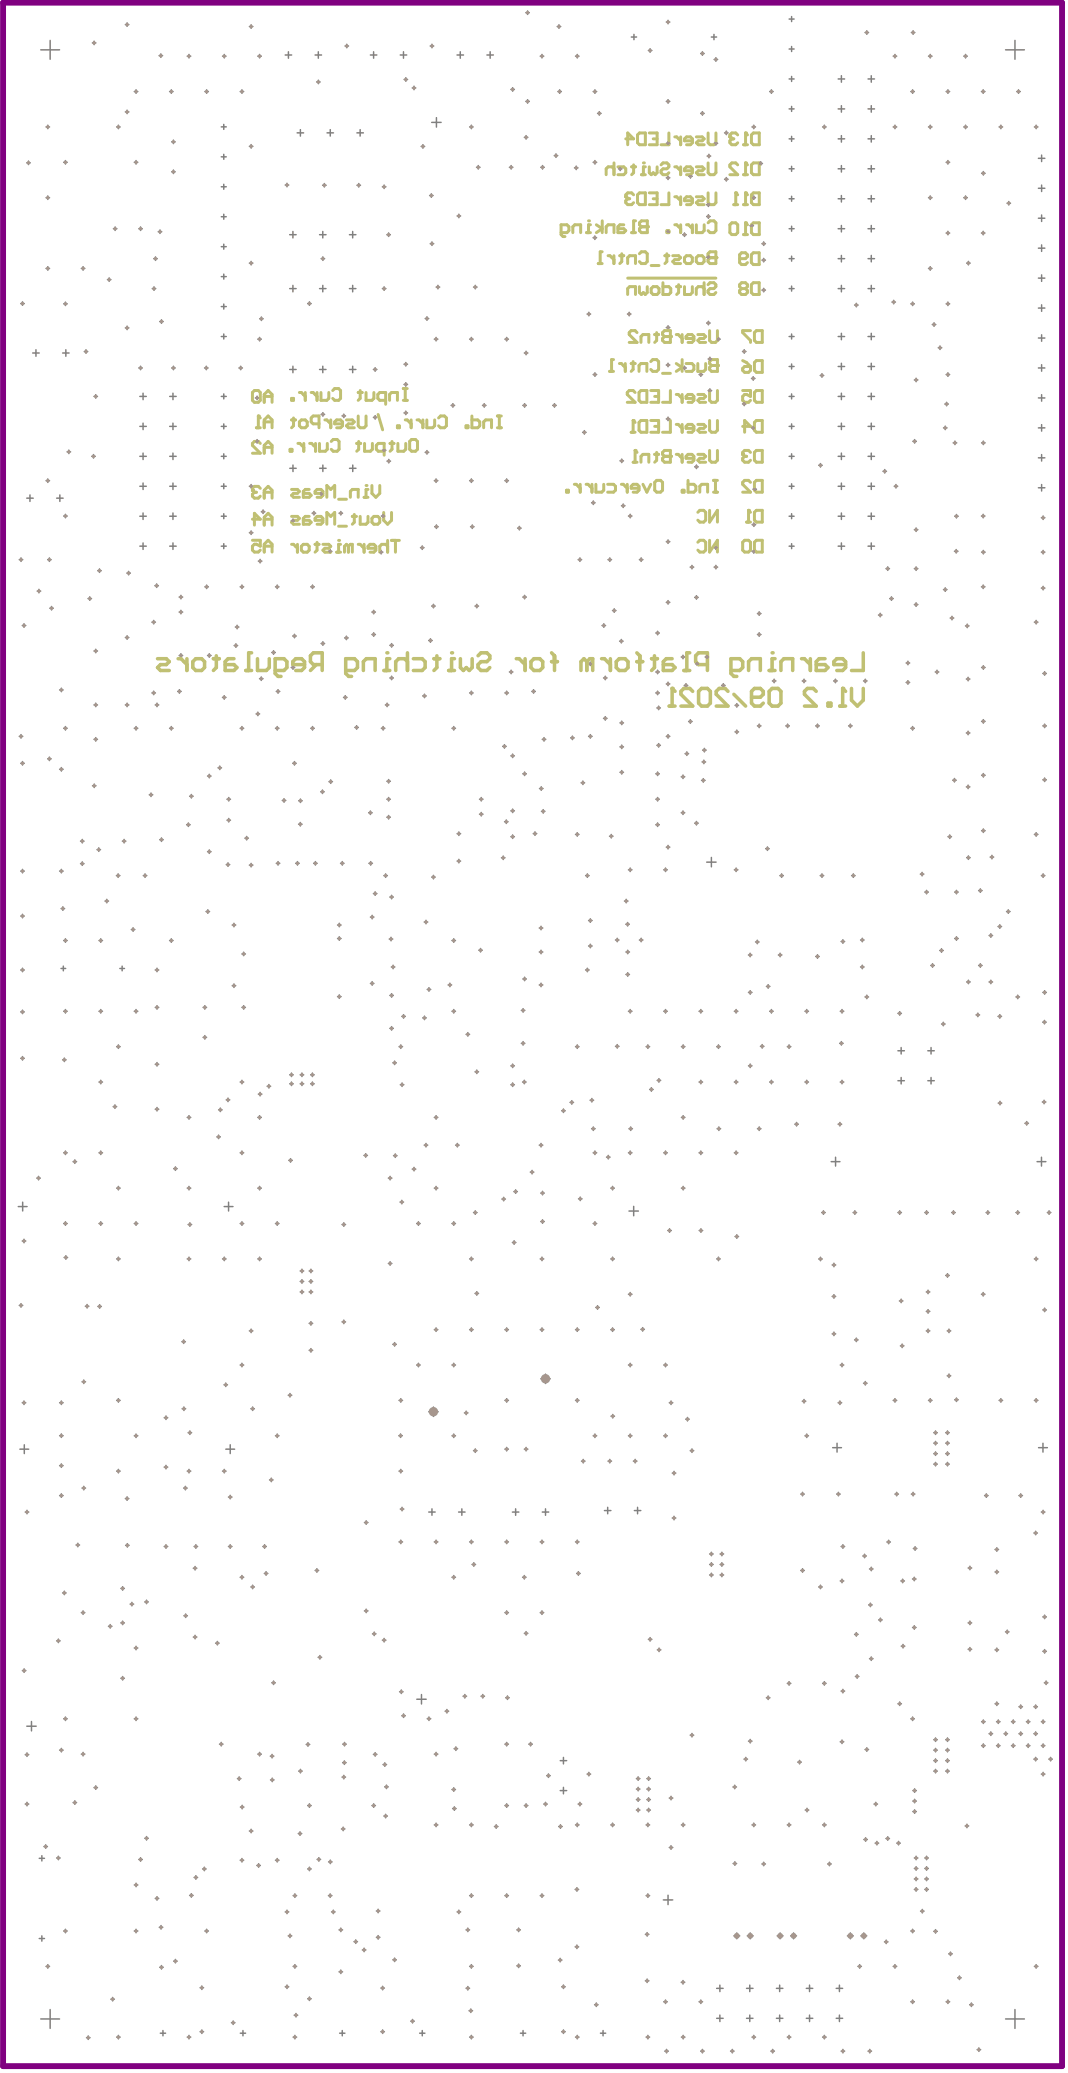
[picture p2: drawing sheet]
<svg xmlns="http://www.w3.org/2000/svg" width="151mm" height="292mm" viewBox="0 0 151 292" stroke-linecap="round" stroke-linejoin="round" font-family="sans-serif">
<g fill="none" stroke="#808080" stroke-width=".21">
<path d="M5.7 7h2.7M6.5 17.9h.5M6.7 17.7v.5M7.1 5.7v2.7M13 6.1h.5M13.3 5.8v.5M16.4 17.9h.5M16.7 17.7v.5M17.7 15.8h.5M17.7 3.5h.5M17.9 3.2v.5M17.9 15.5v.5"/>
<path d="M18.9 12.9h.5M19.2 12.7v.5M22.4 7.9h.5M22.7 7.6v.5M23.9 12.9h.5M24.2 12.7v.5M24.5 19.8v.5M26.4 7.9h.5M26.7 7.7v.5M28.9 12.9h.5M29.1 12.7v.5M31.2 17.9h.7"/>
<path d="M31.4 7.9h.5M31.6 17.5v.8M31.6 7.7v.5M33.9 12.9h.5M34.1 12.7v.5M35.2 3.7h.5M35.4 3.5v.5M36.4 7.9h.5M36.6 7.7v.5M40.2 7.8h.9M40.7 7.3v.9M41.9 18.7h.9"/>
<path d="M42.4 18.3v.9M44.4 7.8h1M44.7 11.6h.5M44.9 7.3v.9M44.9 11.3v.5M46.1 18.7h.9M46.6 18.3v.9M48.7 6.5h.5M48.9 6.2v.5M50.3 18.7h1M50.8 18.3v.9M52.2 7.8h1"/>
<path d="M52.7 7.3v.9M56.5 7.8h.9M56.9 7.3v.9M57 11.2h.5M57.2 11v.5M58.1 12.4h.5M58.4 12.2v.5M60.7 6.5h.5M60.9 17.3h1.3M60.9 6.2v.5M61.6 16.6v1.3M64.5 7.8h.9"/>
<path d="M64.9 7.3v.9M66.2 17.9h.5M66.5 17.7v.5M68.7 7.8h.9M69.1 7.3v.9M72.1 12.6h.5M72.3 12.4v.5M74 19.4h.5M74.2 1.8h.5M74.2 14.3h.5M74.2 19.1v.5M74.4 1.5v.5"/>
<path d="M74.4 14.1v.5M76.2 7.9h.5M76.4 7.7v.5M78.6 3.7h.5M78.7 12.9h.5M78.8 3.5v.5M78.9 12.7v.5M81.2 7.9h.5M81.4 7.7v.5M83.7 12.9h.5M83.9 12.7v.5M84.3 16h.5"/>
<path d="M84.5 15.7v.5M89 5.2h.8M89.4 4.8v.8M91.4 7.1h.5M91.7 6.9v.5M94 14.3h.5M94 3.1h.5M94.2 2.9v.5M94.2 14.1v.5M94.2 20v.5M98.8 16h.5M98.8 7.5h.5"/>
<path d="M99.1 7.3v.5M99.1 15.7v.5M100.3 5.2h.8M100.7 4.8v.8M100.7 8.4h.5M101 8.1v.5M101 20v.5M102.2 18.7h.5M102.4 18.5v.5M106.1 17.9h.5M106.3 17.7v.5M108.6 12.9h.5"/>
<path d="M108.8 12.7v.5M111.3 19.6h.7M111.3 15.4h.7M111.3 11.1h.7M111.3 6.9h.7M111.3 2.7h.7M111.7 2.3v.7M111.7 6.6v.7M111.7 10.8v.7M111.7 15v.7M111.7 19.2v.7M116 17.9h.5"/>
<path d="M116.3 17.7v.5M118.2 19.6h.9M118.2 15.4h.9M118.2 11.1h.9M118.7 10.7v.9M118.7 14.9v.9M118.7 19.1v.9M122 4.6h.5M122.3 4.3v.5M122.4 19.6h.9M122.4 15.4h.9M122.4 11.1h.9"/>
<path d="M122.9 10.7v.9M122.9 14.9v.9M122.9 19.1v.9M126 17.9h.5M126 7.9h.5M126.2 7.7v.5M126.2 17.7v.5M128.5 12.9h.5M128.5 4.6h.5M128.7 12.7v.5M128.8 4.3v.5M131 17.9h.5"/>
<path d="M131 7.9h.5M131.2 7.7v.5M131.2 17.7v.5M133.4 12.9h.5M133.7 12.7v.5M135.9 17.9h.5M135.9 7.9h.5M136.2 7.7v.5M136.2 17.7v.5M138.4 12.9h.5M138.7 12.7v.5M140.9 17.9h.5"/>
<path d="M141.2 17.7v.5M141.8 7h2.7M143.2 5.7v2.7M143.4 12.9h.5M143.7 12.7v.5M145.9 17.9h.5M146.1 17.7v.5M3.8 23h.5M4 22.7v.5M6.5 27.9h.5M6.5 37.9h.5M6.7 27.6v.5"/>
<path d="M6.7 37.6v.5M9 22.9h.5M9.2 22.6v.5M11.5 37.9h.5M11.7 37.6v.5M15.2 39.4h.4M15.4 39.2v.5M16 32.3h.5M16.2 32v.5M18.9 22.9h.5M19.2 22.6v.5M19.6 32.3h.5"/>
<path d="M19.8 32v.5M21.7 36.5h.5M21.9 36.2v.5M22.3 32.7h.5M22.6 32.4v.5M24.2 20h.5M24.2 24.2h.5M24.5 24v.5M31.2 26.3h.7M31.2 39h.7M31.2 22.1h.7M31.2 34.8h.7"/>
<path d="M31.2 30.6h.7M31.6 21.8v.7M31.6 26v.7M31.6 30.2v.7M31.6 34.4v.8M31.6 38.7v.7M35.2 37.1h.5M35.2 20.6h.5M35.4 20.4v.5M35.4 36.9v.5M40.2 26.1h.5M40.5 25.9v.5"/>
<path d="M40.9 33.1h.9M41.3 32.7v.9M45.1 33.1h.9M45.3 36.5h.5M45.5 26.1h.5M45.5 32.7v.9M45.5 36.2v.5M45.7 25.9v.5M49.3 33.1h.9M49.7 32.7v.9M50.3 26.1h.5M50.6 25.9v.5"/>
<path d="M53.9 26.3h.5M54.2 26.1v.5M54.6 33.1h.5M54.8 32.9v.5M59.4 20.7h.5M59.6 20.4v.5M60.6 27.6h.5M60.7 34.4h.5M60.8 27.3v.5M60.9 34.1v.5M64.5 30.5h.5M64.7 30.2v.5"/>
<path d="M67.2 23.6h.5M67.5 23.4v.5M71.8 23.6h.5M72.1 23.4v.5M76.3 23.6h.5M76.5 23.4v.5M78.2 22h.5M78.4 21.7v.5M81 23.7h.5M81.3 23.4v.5M83.6 33.5h.5M83.7 22.9h.5"/>
<path d="M83.9 33.3v.5M83.9 22.6v.5M87.2 23.8h.5M87.5 23.6v.5M94 32.7h.5M94 20.2h.5M94 25.1h.5M94.2 24.8v.5M94.2 32.4v.5M96.3 33.1h.5M96.5 32.9v.5M97.1 24.9h.5"/>
<path d="M97.4 24.6v.5M99.7 36.3h.5M99.7 30.5h.5M99.7 28.9h.5M99.7 22h.5M99.9 28.6v.5M99.9 30.3v.5M99.9 36v.5M100 21.8v.5M100.7 20.2h.5M102.2 25.3h.5M102.4 25v.5"/>
<path d="M105.8 31.8h.5M106 31.6v.5M106.1 27.9h.5M106.3 27.6v.5M107 23.1h.5M107.3 22.8v.5M107.5 34.4h.5M107.5 36.7h.5M107.7 34.1v.5M107.7 36.5v.5M111.3 36.5h.7M111.3 32.3h.7"/>
<path d="M111.3 23.8h.7M111.3 28h.7M111.7 23.5v.7M111.7 27.7v.7M111.7 31.9v.7M111.7 36.1v.7M118.2 36.5h.9M118.2 32.3h.9M118.2 23.8h.9M118.2 28h.9M118.7 23.4v.9M118.7 27.6v.9"/>
<path d="M118.7 31.8v.9M118.7 36v.9M122.4 36.5h.9M122.4 32.3h.9M122.4 23.8h.9M122.4 28h.9M122.9 23.4v.9M122.9 27.6v.9M122.9 31.8v.9M122.9 36v.9M131 27.9h.5M131 37.9h.5"/>
<path d="M131.2 27.6v.5M131.2 37.6v.5M133.4 32.9h.5M133.4 22.9h.5M133.7 22.6v.5M133.7 32.6v.5M135.9 27.9h.5M136.2 27.6v.5M136.3 37.1h.5M136.6 36.9v.5M138.4 32.9h.5M138.4 24.4h.5"/>
<path d="M138.7 32.6v.5M138.7 24.2v.5M142 28.7h.5M142.3 28.4v.5M146.5 39.2h.9M146.5 35h.9M146.5 30.8h.9M146.5 26.6h.9M146.5 22.3h.9M146.9 21.9v.9M146.9 26.1v.9M146.9 30.3v.9"/>
<path d="M146.9 34.6v.9M146.9 38.8v.9M2.9 42.8h.5M3.2 42.6v.5M4.6 49.8h.9M5.1 49.3v1M8.8 49.8h.9M9 42.9h.5M9.2 42.6v.5M9.3 49.3v1M11.9 49.6h.5M12.1 49.3v.5"/>
<path d="M13.3 55.9h.5M13.5 55.7v.5M17.7 46.3h.5M17.9 46v.5M19.6 51.9h.5M19.7 55.9h.9M19.8 51.7v.5M20.2 55.5v.9M20.2 59.7v.9M21.5 40.7h.5M21.7 40.5v.5M22.5 45.4h.5"/>
<path d="M22.8 45.1v.5M23.9 55.9h1M24.2 51.9h.5M24.4 55.5v.9M24.4 59.7v.9M24.5 51.7v.5M28.8 51.9h.5M29.1 51.7v.5M31.2 55.9h.7M31.2 47.5h.7M31.2 43.3h.7M31.6 42.9v.7"/>
<path d="M31.6 47.1v.7M31.6 55.6v.7M31.6 59.8v.7M33.7 51.9h.5M33.9 51.7v.5M36 56.1h.5M36.3 55.9v.5M36.4 47.9h.5M36.6 47.6v.5M36.6 45h.5M36.9 44.7v.5M40.9 52.1h.9"/>
<path d="M40.9 40.7h.9M41.3 40.3v.9M41.3 51.7v.9M43.4 42.8h.5M43.6 42.6v.5M45.1 52.1h.9M45.1 40.7h.9M45.3 58.5h.5M45.5 40.3v.9M45.5 51.7v.9M45.5 58.2v.5M48.2 58.7h.5"/>
<path d="M48.5 58.4v.5M49.3 52.1h.9M49.3 40.7h.9M49.7 40.3v.9M49.7 51.7v.9M52.7 58.9h.5M52.7 52.1h.5M52.9 51.9v.5M52.9 58.6v.5M53.9 40.7h.5M54.2 40.5v.5M57 51.4h.5"/>
<path d="M57 54.2h.5M57 58.3h.5M57.2 51.1v.5M57.2 54v.5M57.2 58v.5M60 44.9h.5M60.2 44.7v.5M61.3 47.9h.5M61.5 47.6v.5M61.5 40.5h.5M61.8 40.3v.5M63.6 57.2h.5"/>
<path d="M63.9 56.9v.5M66.2 47.9h.5M66.5 47.6v.5M66.8 40.5h.5M67 40.3v.5M68.1 57.2h.5M68.3 56.9v.5M71.2 47.9h.5M71.5 47.6v.5M73.7 57.2h.5M74 49.8h.5M74 56.9v.5"/>
<path d="M74.2 49.6v.4M78 57.2h.5M78.2 56.9v.5M82.8 44.3h.5M83.1 44.1v.5M83.7 52.8h.5M83.9 52.6v.5M88.5 44.3h.5M88.7 44.1v.5M94 59.1h.5M94 46.2h.5M94 51.5h.5"/>
<path d="M94.2 46v.5M94.2 51.2v.5M94.2 58.8v.5M96.3 51.9h.5M96.5 51.7v.5M98.6 52.8h.5M98.8 52.6v.5M99.7 45.6h.5M99.9 50.6h.5M99.9 55.1h.5M99.9 45.3v.5M100.1 50.4v.5"/>
<path d="M100.1 54.9v.5M101.1 47.9h.5M101.3 47.6v.5M104.7 57h.5M104.7 49.6h.5M105 49.3v.5M105 56.7v.5M106 53.4h.5M106.2 53.1v.5M107.5 40.9h.5M107.7 40.7v.5M111.3 40.7h.7"/>
<path d="M111.3 55.9h.7M111.3 47.5h.7M111.3 51.7h.7M111.7 40.4v.7M111.7 47.1v.7M111.7 51.3v.8M111.7 55.6v.7M111.7 59.8v.7M115.7 53h.5M115.9 52.7v.5M118.2 40.7h.9M118.2 55.9h.9"/>
<path d="M118.2 47.5h.9M118.2 51.7h.9M118.7 40.3v.9M118.7 47v.9M118.7 51.2v1M118.7 55.5v.9M118.7 59.7v.9M120.5 43h.5M120.8 42.8v.5M122.4 40.7h.9M122.4 55.9h.9M122.4 47.5h.9"/>
<path d="M122.4 51.7h.9M122.9 40.3v.9M122.9 47v.9M122.9 51.2v1M122.9 55.5v.9M122.9 59.7v.9M125.8 42.6h.5M126.1 42.4v.5M128.5 42.9h.5M128.7 42.6v.5M129 53.6h.5M129.2 53.4v.5"/>
<path d="M131.5 45.8h.5M131.7 45.5v.5M132.3 49.1h.5M132.6 48.8v.5M133.3 57h.5M133.4 42.9h.5M133.4 52.8h.5M133.5 56.8v.5M133.7 42.6v.5M133.7 52.6v.5M146.5 51.9h.9M146.5 56.1h.9"/>
<path d="M146.5 47.7h.9M146.5 43.5h.9M146.9 43v.9M146.9 47.2v.9M146.9 51.5v.9M146.9 55.7v.9M146.9 59.9v.9M2.7 79h.5M3 78.7v.5M3.8 70.3h.9M4.2 69.8v.9M6.5 67.8h.5"/>
<path d="M6.7 79h.5M6.7 67.6v.5M7 78.7v.5M8 70.3h.9M8.4 69.8v.9M9 72.8h.5M9.2 72.6v.5M9.5 63.7h.5M9.7 63.5v.5M12.9 64.4h.5M13.2 64.1v.5M19.7 72.8h.9"/>
<path d="M19.7 68.6h.9M19.7 64.4h.9M19.7 77.1h.9M19.7 60.2h.9M20.2 63.9v.9M20.2 68.1v1M20.2 72.4v.9M20.2 76.6v.9M23.9 72.8h1M23.9 68.6h1M23.9 64.4h1M23.9 77.1h1"/>
<path d="M23.9 60.2h1M24.4 63.9v.9M24.4 68.1v1M24.4 72.4v.9M24.4 76.6v.9M31.2 72.8h.7M31.2 68.6h.7M31.2 64.4h.7M31.2 77.1h.7M31.2 60.2h.7M31.6 64v.7M31.6 68.2v.8"/>
<path d="M31.6 72.5v.7M31.6 76.7v.7M35.2 68.6h.5M35.2 75.2h.5M35.4 68.4v.5M35.4 74.9v.5M36 62.3h.5M36.3 62v.5M36.4 79.2h.5M36.7 78.9v.5M36.9 72.2h.5M37.1 71.9v.5"/>
<path d="M40.9 66.1h.9M41.1 73.5h.5M41.3 65.6v.9M41.3 73.2v.5M44 72.4h.5M44.3 72.2v.5M45.1 69.7h.5M45.1 66.1h.9M45.3 69.4v.5M45.5 65.6v.9M46.3 77.8h.5M46.6 77.5v.5"/>
<path d="M47.8 72.4h.5M48.1 72.2v.5M49.3 66.1h.9M49.8 65.6v.9M53.5 77.9h.5M53.8 77.6v.5M53.8 72.8h.5M53.9 63.5h.5M54 72.6v.5M54.2 63.3v.5M54.6 65.1h.5M54.8 64.8v.5"/>
<path d="M59.3 77.3h.5M59.6 77v.5M60 63.8h.5M60.2 63.6v.5M61.3 67.8h.5M61.3 74.3h.5M61.5 67.6v.5M61.6 74.1v.5M66.2 67.8h.5M66.4 74.3h.5M66.5 67.6v.5M66.6 74.1v.5"/>
<path d="M71.2 67.8h.5M71.5 67.6v.5M73 74.5h.5M73.3 74.3v.5M81.5 79h.5M81.8 78.7v.5M82.2 61h.5M82.4 60.7v.5M83.4 70.9h.5M83.7 70.7v.5M85.8 79h.5M86 78.7v.5"/>
<path d="M87.4 65h.5M87.7 71.3h.5M87.7 64.8v.5M87.9 71.1v.5M88.6 72.8h.5M88.9 72.6v.5M90.2 79h.5M90.4 78.7v.5M94 76.4h.5M94.2 76.2v.5M97.6 79.8v.5M98 65.9h.5"/>
<path d="M98.2 65.6v.5M100.7 77.3h.5M101 77v.5M101 79.8v.5M106 60.4h.5M106.1 77.8h.5M106.1 74h.5M106.2 69h.5M106.2 60.1v.5M106.3 77.5v.5M106.3 73.8v.5M106.4 68.8v.5"/>
<path d="M111.3 72.8h.7M111.3 68.6h.7M111.3 64.4h.7M111.3 77.1h.7M111.3 60.2h.7M111.7 64v.7M111.7 68.2v.8M111.7 72.5v.7M111.7 76.7v.7M115.5 65.6h.5M115.7 65.4v.5M118.2 72.8h.9"/>
<path d="M118.2 68.6h.9M118.2 64.4h.9M118.2 77.1h.9M118.2 60.2h.9M118.7 63.9v.9M118.7 68.1v1M118.7 72.4v.9M118.7 76.6v.9M122.4 72.8h.9M122.4 68.6h.9M122.4 64.4h.9M122.4 77.1h.9"/>
<path d="M122.4 60.2h.9M122.9 63.9v.9M122.9 68.1v1M122.9 72.4v.9M122.9 76.6v.9M124.5 66.5h.5M124.8 66.2v.5M125.2 80v.5M126.1 68.6h.5M126.4 68.4v.5M128.8 62.3h.5M129 74.7h.5"/>
<path d="M129 62v.5M129.2 74.5v.5M129.2 80v.5M133.1 60.4h.5M133.3 60.1v.5M134.4 62.5h.5M134.6 77.8h.5M134.7 72.8h.5M134.7 62.2v.5M134.9 77.5v.5M134.9 72.6v.5M138.4 72.8h.5"/>
<path d="M138.4 77.9h.5M138.4 62.5h.5M138.7 72.6v.5M138.7 62.2v.5M138.7 77.6v.5M146.5 60.4h.9M146.5 68.8h.9M146.5 64.6h.9M146.9 77.9h.5M146.9 73h.5M146.9 64.1v.9M146.9 68.4v.9"/>
<path d="M147.1 72.8v.5M147.1 77.6v.5M3.1 88.2h.5M3.4 88v.5M5.2 83.4h.5M5.5 83.1v.5M7 85.8h.5M7.3 85.6v.5M8.4 97.3h.5M8.7 97.1v.5M12.4 84.4h.5M12.7 84.2v.5"/>
<path d="M13.3 91.8h.5M13.3 99.4h.5M13.5 91.6v.5M13.5 99.2v.5M13.8 80.5h.5M14 80.3v.5M17.7 99.4h.5M17.7 89.9h.5M17.9 80.9h.5M17.9 89.7v.5M17.9 99.2v.5M18.1 80.6v.5"/>
<path d="M21.4 87.8h.5M21.4 97.8h.5M21.7 87.5v.5M21.7 97.5v.5M21.8 82.6h.5M21.9 99.4h.5M22.1 82.4v.5M22.1 99.2v.5M25.1 97.5h.5M25.3 86.3h.5M25.3 84.2h.5M25.3 92.5h.5"/>
<path d="M25.3 97.3v.5M25.5 84v.5M25.5 86.1v.5M25.5 92.2v.5M28.9 82.8h.5M29.1 82.5v.5M29.3 92.5h.5M29.5 92.2v.5M31.4 98.4h.5M31.6 98.1v.5M33 91.1h.5M33.2 88.5h.5"/>
<path d="M33.3 90.8v.5M33.4 88.2v.5M33.9 82.8h.5M34.1 82.5v.5M36.6 95.7h.5M36.9 95.5v.5M38.3 92.1h.5M38.6 91.8v.5M38.9 82.8h.5M39 97.5h.5M39.1 82.5v.5M39.2 97.3v.5"/>
<path d="M41.1 94.2h.5M41.3 89.7h.5M41.3 93.9v.5M41.5 89.5v.5M43.8 82.8h.5M44.1 82.5v.5M45.3 90.8h.5M45.5 90.5v.5M48.5 98.4h.4M48.6 90h.5M48.7 98.1v.5M48.9 89.7v.5"/>
<path d="M52.5 89.5h.5M52.5 86.3h.5M52.7 86.1v.5M52.7 89.3v.5M54.4 99.4h.5M54.6 99.2v.5M55 95.6h.5M55 91h.5M55.2 90.8v.5M55.2 95.4v.5M59.6 98.2h.5M59.9 97.9v.5"/>
<path d="M60.5 90.4h.5M60.7 90.1v.5M60.9 85.5h.5M61.1 85.3v.5M66.2 97.8h.5M66.5 97.5v.5M67 85.5h.5M67.2 85.3v.5M71.2 97.8h.5M71.5 97.5v.5M71.8 94.8h.5M72.1 94.5v.5"/>
<path d="M73.7 84.2h.5M74 84v.5M75 97.5h.5M75.3 97.3v.5M83 93.7h.5M83.3 93.4v.5M84.9 88.2h.5M85.1 95.6h.5M85.2 88v.5M85.4 95.4v.5M86.4 86.1h.5M86.6 85.9v.5"/>
<path d="M87.4 90.5h.5M87.6 90.2v.5M92.5 94.8h.5M92.5 97.8h.5M92.5 89.3h.5M92.6 99.9h.5M92.8 89.1v.5M92.8 94.5v.5M92.8 97.5v.5M92.9 99.6v.5M94 85h.5M94 96.5h.5"/>
<path d="M94.2 84.7v.5M94.2 96.2v.5M96.1 92.7h.5M96.3 92.4v.5M96.5 96.7h.5M96.8 96.5v.5M97.3 80h.5M98 84.3h.5M98.1 93.6h.5M98.2 84v.5M98.3 93.4v.5M99.5 92.7h.5"/>
<path d="M99.7 92.4v.5M100.7 80h.5M101.8 96.7h.5M102 96.5v.5M103.7 99.5h.5M103.9 99.3v.5M106.8 89.5h.5M106.8 86.6h.5M107.1 86.3v.5M107.1 89.3v.5M108.9 96.1h.5M109.2 95.8v.5"/>
<path d="M113.2 96.1h.5M113.4 95.8v.5M117.6 96.1h.5M117.8 95.8v.5M121.8 96.1h.5M122 95.8v.5M123.9 86.8h.5M124.2 86.5v.5M125 80.2h.5M125.5 84.4h.5M125.7 84.2v.5M127.8 93.5h.5"/>
<path d="M127.8 96.3h.5M128.1 93.3v.5M128.1 96v.5M129 85.3h.5M129 80.2h.5M129.2 85v.5M131.9 94.8h.5M132.2 94.5v.5M133.1 83.2h.5M133.3 82.9v.5M134 87.2h.5M134.3 86.9v.5"/>
<path d="M136.2 88.3h.5M136.3 95.8h.5M136.4 88.1v.4M136.5 95.5v.5M138.4 82.8h.5M138.4 94.2h.5M138.7 82.5v.5M138.7 93.9v.5M145.9 87.8h.5M146.1 87.5v.5M146.9 83h.5M147.1 95h.5"/>
<path d="M147.1 82.7v.5M147.3 94.8v.5M2.7 103.9h.5M2.9 107.7h.5M3 103.6v.5M3.2 107.4v.5M6.7 107.1h.5M7 106.8v.5M8.4 108.5h.5M8.7 108.3v.5M9 102.7h.5M9.2 102.5v.5"/>
<path d="M11.4 118.7h.5M11.6 118.4v.5M13 110.9h.5M13.3 104.3h.5M13.3 110.6v.5M13.5 104.1v.5M13.7 119.9h.5M13.9 119.6v.5M17.3 118.7h.5M17.5 118.4v.5M18.9 102.7h.5M19.2 102.5v.5"/>
<path d="M21.1 112.1h.4M21.3 111.9v.5M22.5 118.5h.5M22.8 118.2v.5M23.9 102.7h.5M24.2 102.5v.5M26.3 116.3h.5M26.6 116.1v.5M26.7 112.3h.5M27 112.1v.5M29.3 109.5h.5M29.5 109.2v.5"/>
<path d="M29.5 119.9v.5M30.7 108.3h.5M31 108.1v.5M32 112.8h.5M32 115.7h.5M32.3 112.5v.5M32.3 115.5v.5M33.9 102.7h.5M34.1 102.5v.5M34.5 118.2h.5M34.8 118v.5M36.1 100.7h.5"/>
<path d="M36.4 100.5v.5M38.9 102.7h.5M39.1 102.5v.5M39.8 112.9h.5M40.1 112.7v.5M41.3 107.7h.5M41.5 107.4v.5M42.1 116.3h.5M42.1 113h.5M42.4 116v.5M42.4 112.7v.5M43.8 102.7h.5"/>
<path d="M44.1 102.5v.5M45.2 111.7h.5M45.5 111.5v.4M46.4 110.3h.5M46.6 110v.5M50 102.6h.5M50.3 102.4v.5M52 114.7h.5M52.2 114.4v.5M53.8 102.7h.5M54 102.5v.5M54.6 112.8h.5"/>
<path d="M54.6 110.2h.5M54.6 115.3h.5M54.8 110v.5M54.8 112.5v.5M54.8 115v.5M63.7 102.7h.5M64 102.5v.5M64.5 117.6h.5M64.7 117.4v.5M67.6 112.8h.5M67.6 114.9h.5M67.9 112.5v.5"/>
<path d="M67.9 114.6v.5M70.9 105.3h.5M71.1 105v.5M71.2 115.9h.5M71.4 115.7v.5M72.1 114.4h.5M72.1 106.6h.5M72.1 118h.5M72.3 106.4v.5M72.3 114.1v.5M72.3 117.8v.5M73.7 109.2h.5"/>
<path d="M74 108.9v.5M75.2 117.6h.5M75.5 117.4v.5M76.1 111.2h.5M76.3 111v.5M76.4 114.5h.5M76.5 104.3h.5M76.6 114.2v.5M76.7 104.1v.5M80.5 104.1h.5M80.7 103.8v.5M81.2 117.7h.5"/>
<path d="M81.4 117.5v.5M82 110.4h.5M82.2 110.2v.5M83 103.9h.5M83.3 103.6v.5M85.1 101.3h.5M85.4 101.1v.5M86 118h.5M86.2 117.7v.5M87.4 105.4h.5M87.4 109h.5M87.4 102h.5"/>
<path d="M87.7 101.7v.5M87.7 105.1v.5M87.7 108.7v.5M92.5 116.3h.5M92.5 112.8h.5M92.5 109.2h.5M92.6 105.2h.5M92.8 108.9v.5M92.8 112.5v.5M92.8 116.1v.5M92.9 104.9v.5M94 103.9h.5"/>
<path d="M94 119.5h.5M94.2 103.6v.5M94.2 119.3v.5M96.1 114.7h.5M96.1 109.6h.5M96.3 109.3v.5M96.3 114.4v.5M96.6 106.3h.5M96.9 106.1v.5M97.1 101.8h.5M97.4 101.5v.5M98 116.1h.5"/>
<path d="M98.2 115.9v.5M98.9 110.1h.5M99 107.5h.5M99.1 105.8h.5M99.2 109.8v.5M99.3 107.2v.5M99.3 105.6v.5M103.7 103.2h.5M103.9 103v.5M106.8 102.4h.5M107.1 102.2v.5M108 119.7h.5"/>
<path d="M108.2 119.5v.5M110.8 102.4h.5M111.1 102.2v.5M115.1 102.4h.5M115.3 102.2v.5M119.7 102.4h.5M119.9 102.2v.5M128.5 102.7h.5M128.7 102.5v.5M133.7 118h.5M134 117.8v.5M134.4 110.1h.5"/>
<path d="M134.6 109.8v.5M136.3 111h.5M136.3 103.4h.5M136.5 103.2v.5M136.5 110.8v.5M138.4 101.8h.5M138.4 109.4h.5M138.4 117.2h.5M138.7 101.5v.5M138.7 109.1v.5M138.7 116.9v.5M145.9 117.7h.5"/>
<path d="M146.1 117.5v.5M147.1 102.4h.5M147.1 110h.5M147.3 102.2v.5M147.3 109.8v.5M2.9 136.8h.5M2.9 129.2h.5M2.9 122.9h.5M3.2 122.6v.5M3.2 129v.5M3.2 136.6v.5M8.4 122.9h.5"/>
<path d="M8.6 136.6h.7M8.6 128.2h.5M8.7 122.6v.5M8.9 127.9v.5M8.9 136.3v.7M9 132.7h.5M9.2 132.4v.5M11.4 121.8h.5M11.6 121.6v.5M14 132.7h.5M14.2 132.4v.5M14.8 127.1h.5"/>
<path d="M15.1 126.9v.5M16.4 123.5h.5M16.7 123.3v.5M16.9 136.6h.7M17.2 136.3v.7M18.5 131.1h.5M18.8 130.9v.5M20.2 123.5h.5M20.5 123.3v.5M21.9 136.8h.5M22.1 136.6v.5M23.9 132.7h.5"/>
<path d="M24.2 132.4v.5M29.1 128.6h.5M29.3 120.2h.5M29.3 128.4v.5M31.9 122h.5M32.2 121.7v.5M32.7 130.5h.5M32.7 139.1h.5M33 130.3v.5M33 138.8v.5M34.1 134.6h.5M34.4 134.3v.5"/>
<path d="M35.2 122.1h.5M35.4 121.8v.5M39 121.8h.5M39.2 121.5v.5M41.7 121.8h.5M42 121.5v.5M44.2 121.8h.5M44.5 121.5v.5M47.6 132.4h.5M47.6 130.5h.5M47.9 130.3v.5M47.9 132.2v.5"/>
<path d="M48 121.8h.5M48.3 121.5v.5M52 121.8h.5M52.2 129.4h.5M52.2 138.7h.5M52.3 121.5v.5M52.5 129.1v.5M52.5 138.5v.5M52.7 126.1h.5M52.9 125.8v.5M54.1 123.5h.5M54.4 123.3v.5"/>
<path d="M54.9 132.5h.5M55 126.6h.5M55.1 132.2v.5M55.2 136.4h.5M55.2 126.3v.5M55.4 136.2v.5M59.8 130.1h.5M60.1 129.8v.5M60.3 139.6h.5M60.5 139.3v.5M60.9 123.7h.5M61.1 123.5v.5"/>
<path d="M63.2 139h.5M63.5 138.7v.5M63.7 132.7h.5M64 132.4v.5M64.5 121.5h.5M64.7 121.2v.5M67.5 134.1h.5M67.8 133.8v.5M70.7 121h.5M71 120.8v.5M73.7 138.1h.5M74 137.9v.5"/>
<path d="M76.1 139h.5M76.1 134.3h.5M76.1 130.9h.5M76.3 130.7v.5M76.3 134.1v.5M76.3 138.7v.5M82.6 123.5h.5M82.6 136.8h.5M82.8 123.3v.5M82.8 136.6v.5M83 133.5h.5M83 129.9h.5"/>
<path d="M83.3 129.6v.5M83.3 133.2v.5M86.8 132.6h.5M87.1 132.4v.5M88.1 127.1h.5M88.3 130.4h.5M88.3 137.5h.5M88.3 134.3h.5M88.3 126.9v.5M88.5 130.1v.5M88.5 134.1v.5M88.5 137.2v.5"/>
<path d="M88.6 122.7h.5M88.9 122.5v.5M90.2 132.6h.5M90.4 132.4v.5M93.6 122.7h.5M93.9 122.5v.5M99.7 121.6h1.3M100.3 121v1.3M103.6 122.7h.5M103.8 122.5v.5M105.6 134.7h.5M105.8 134.5v.5"/>
<path d="M105.8 139.8v.5M106.6 132.9h.5M106.8 132.6v.5M108.1 139.2h.5M108.3 138.9v.5M109.8 134.7h.5M110 123.5h.5M110 134.5v.5M110.2 123.3v.5M115.1 134.9h.5M115.3 134.7v.5M115.7 123.5h.5"/>
<path d="M115.9 123.3v.5M118.6 132.8h.5M118.9 132.6v.5M120.1 123.5h.5M120.4 123.3v.5M121.4 132.6h.5M121.4 136.4h.5M121.6 132.4v.5M121.6 136.2v.5M129.8 123.3h.5M130.1 123.1v.5M130.4 125.9h.5"/>
<path d="M130.7 125.6v.5M131.3 136.2h.5M131.5 136v.5M132.5 134.1h.5M132.8 133.8v.5M134.7 125.9h.5M134.7 132.4h.5M134.9 125.6v.5M134.9 132.2v.5M136.3 138.5h.5M136.3 121h.5M136.6 120.7v.5"/>
<path d="M136.6 138.3v.5M138 125.6h.5M138 136.2h.5M138.3 125.4v.5M138.3 136v.5M139.5 138.5h.5M139.5 132h.5M139.7 120.9h.5M139.8 131.7v.5M139.8 138.3v.5M139.9 120.7v.5M140.8 130.7h.5"/>
<path d="M141 130.5v.5M142 128.6h.5M142.2 128.4v.5M146.9 123.5h.5M147.1 123.3v.5M147.3 139.8v.5M2.9 149.3h.5M2.9 142.8h.5M3.2 142.5v.5M3.2 149.1v.5M8.8 149.5h.5M9 142.7h.5"/>
<path d="M9.1 149.3v.5M9.2 142.4v.5M14 142.7h.5M14 152.7h.5M14.2 142.4v.5M14.2 152.4v.5M16 156.1h.5M16.2 155.9v.5M16.4 147.7h.5M16.7 147.4v.5M18.9 142.7h.5M19.2 142.4v.5"/>
<path d="M21.9 142.1h.5M21.9 150.1h.5M21.9 156.5h.5M22.1 141.9v.5M22.1 149.9v.5M22.1 156.2v.5M26.4 157.6h.5M26.7 157.4v.5M28.6 142.1h.5M28.6 146.3h.5M28.9 141.9v.5M28.9 146.1v.5"/>
<path d="M30.8 156.6h.5M31.1 156.3v.5M31.9 155.2h.5M32.2 154.9v.5M33.9 152.7h.5M34.1 142.1h.5M34.1 152.4v.5M34.4 141.9v.5M36.4 157.6h.5M36.4 154.4h.5M36.6 157.4v.5M36.7 154.1v.5"/>
<path d="M37.7 153.2h.5M37.9 153v.5M40.9 152.9h.5M40.9 151.6h.5M41.1 151.4v.5M41.1 152.6v.5M42.3 152.9h.5M42.3 151.6h.5M42.6 151.4v.5M42.6 152.6v.5M43.8 152.9h.5M43.8 151.6h.5"/>
<path d="M44.1 151.4v.5M44.1 152.6v.5M47.6 140.6h.5M47.9 140.4v.5M55 145.1h.5M55 140.4h.5M55.2 140.2v.5M55.2 144.8v.5M55.4 149.9h.5M55.7 149.7v.5M56.3 147.7h.5M56.5 153h.5"/>
<path d="M56.5 147.4v.5M56.7 143.4h.5M56.7 152.8v.5M56.9 143.1v.5M59.6 143.6h.5M59.9 143.4v.5M61.3 157.6h.5M61.5 157.4v.5M63.7 142.7h.5M64 142.4v.5M65.7 145.9h.5M66 145.7v.5"/>
<path d="M67 151.2h.5M67.2 151v.5M72.1 150.4h.5M72.1 153h.5M72.3 150.1v.5M72.3 152.8v.5M73.5 142.5h.5M73.5 147.2h.5M73.7 152.7h.5M73.8 142.3v.5M73.8 146.9v.5M74 152.4v.5"/>
<path d="M79.2 156.7h.5M79.5 156.4v.5M80.4 155.5h.5M80.6 155.3v.5M81.2 147.7h.5M81.4 147.4v.5M83.2 155.2h.5M83.4 159.2h.5M83.5 155v.5M83.7 159v.5M86.8 147.6h.5M87.1 147.4v.5"/>
<path d="M88.6 142.7h.5M88.7 159.2h.5M88.9 142.4v.5M89 159v.5M91.1 147.7h.5M91.4 147.4v.5M91.6 153.7h.5M91.9 153.4v.5M92.7 152.4h.5M92.9 152.2v.5M93.6 142.7h.5M93.9 142.4v.5"/>
<path d="M96.1 147.7h.5M96.1 157.6h.5M96.4 147.4v.5M96.4 157.4v.5M98.6 142.7h.5M98.6 152.7h.5M98.8 142.4v.5M98.8 152.4v.5M101.1 147.7h.5M101.1 159.2h.5M101.3 147.4v.5M101.4 159v.5"/>
<path d="M103.6 142.7h.5M103.6 152.7h.5M103.8 142.4v.5M103.8 152.4v.5M105.6 140h.5M105.6 150.4h.5M105.8 150.1v.5M106.8 159.2h.5M107.1 159v.5M107.3 147.6h.5M107.5 147.4v.5M108.6 142.7h.5"/>
<path d="M108.6 152.7h.5M108.8 142.4v.5M108.8 152.4v.5M111 147.7h.5M111.3 147.4v.5M112.1 158.6h.5M112.4 158.4v.5M113.5 142.7h.5M113.5 152.7h.5M113.8 142.4v.5M113.8 152.4v.5M118.2 158.6h.5"/>
<path d="M118.4 147.2h.5M118.5 158.4v.5M118.5 142.7h.5M118.5 152.7h.5M118.7 146.9v.5M118.8 142.4v.5M118.8 152.4v.5M122 140.6h.5M122.3 140.4v.5M126.6 143h.5M126.6 152.5h1M126.6 148.2h1"/>
<path d="M126.9 142.7v.5M127.1 147.8v.9M127.1 152v.9M130.9 152.5h.9M130.9 148.2h.9M131.3 147.8v.9M131.3 152v.9M132.8 144.5h.5M133 144.2v.5M137.7 143.2h.5M137.9 142.9v.5M140.8 143.4h.5"/>
<path d="M140.8 155.6h.5M141 143.1v.5M141 155.4v.5M143.3 140.6h.5M143.5 140.4v.5M144.6 158.5h.5M144.8 158.2v.5M147 155.5h.5M147.1 144.2h.5M147.1 140h.5M147.3 155.2v.5M147.3 144v.5"/>
<path d="M2.6 170.2h1.2M3.1 175.1h.5M3.2 169.6v1.2M3.4 174.8v.5M5.2 166.2h.5M5.4 166v.5M9 162.6h.5M9 172.6h.5M9 177.4h.5M9.2 162.4v.5M9.2 172.4v.5M9.3 177.2v.5"/>
<path d="M10.3 163.9h.5M10.6 163.6v.5M14 162.6h.5M14 172.6h.5M14.2 162.4v.5M14.2 172.4v.5M16.4 177.6h.5M16.4 167.6h.5M16.7 167.4v.5M16.7 177.4v.5M18.9 172.6h.5M19.2 172.4v.5"/>
<path d="M24.5 164.9h.5M24.7 164.6v.5M26.4 177.6h.5M26.4 167.6h.5M26.5 172.8h.5M26.7 167.4v.5M26.7 177.4v.5M26.8 172.5v.5M30.6 160.4h.5M30.8 160.1v.5M31.4 177.6h.5M31.6 170.2h1.3"/>
<path d="M31.6 177.4v.5M32.2 169.6v1.2M33.9 162.6h.5M33.9 172.6h.5M34.1 162.4v.5M34.1 172.4v.5M36.4 177.6h.5M36.4 167.6h.5M36.6 167.4v.5M36.6 177.4v.5M38.9 172.6h.5M39.1 172.4v.5"/>
<path d="M40.7 163.7h.5M41 163.5v.5M42.3 179.3h.5M42.6 179.1v.5M43.6 179.3h.5M43.9 179.1v.5M48.2 172.8h.5M48.5 172.5v.5M51.3 163h.5M51.6 162.8v.5M54.8 166.2h.5M54.8 178.2h.5"/>
<path d="M55 166v.5M55 178v.5M55.5 163h.5M55.8 162.8v.5M56.4 169.6h.5M56.7 169.3v.5M58.1 164.9h.5M58.4 164.7v.5M58.8 172.6h.5M59 172.4v.5M59.8 161.6h.5M60.1 161.3v.5"/>
<path d="M61.3 167.6h.5M61.5 167.4v.5M63.7 172.6h.5M64 172.4v.5M64.3 161.6h.5M64.5 161.3v.5M66.2 177.6h.5M66.5 177.4v.5M66.8 171.1h.5M67 170.8v.5M70.8 169.2h.5M71 168.9v.5"/>
<path d="M72.3 175.3h.5M72.5 168.1h.5M72.5 175v.5M72.7 167.9v.5M74.8 165.4h.5M75 165.1v.5M76.1 161.6h.5M76.2 177.6h.5M76.3 172.3h.5M76.3 168.3h.5M76.3 161.3v.5M76.4 177.4v.5"/>
<path d="M76.5 168.1v.5M76.5 172.1v.5M81.6 169.1h.5M81.8 168.9v.5M83.7 162.6h.5M83.7 172.6h.5M83.9 162.4v.5M83.9 172.4v.5M85.5 163.2h.5M85.8 163v.5M86.2 177.6h.4M86.2 167.6h.4"/>
<path d="M86.4 167.4v.5M86.4 177.4v.5M88.6 162.6h.5M88.7 170.9h1.3M88.9 162.4v.5M89.4 170.2v1.3M93.6 162.6h.5M93.9 162.4v.5M94.2 173.6h.5M94.4 173.4v.4M96.1 167.6h.5M96.4 167.4v.5"/>
<path d="M98.6 162.6h.5M98.6 173.6h.5M98.8 162.4v.5M98.9 173.4v.4M101.1 177.6h.5M101.3 177.4v.5M103.6 162.6h.5M103.7 174.4h.5M103.8 162.4v.5M103.9 174.2v.5M115.5 177.6h.5M115.7 177.4v.5"/>
<path d="M115.9 171.1h.5M116.1 170.8v.5M117.2 163.9h1.3M117.4 178.5h.5M117.6 178.2v.5M117.9 163.3v1.2M120.3 171.1h.5M120.6 170.8v.5M126.6 171.1h.5M126.9 170.8v.5M130.4 171.1h.5M130.7 170.8v.5"/>
<path d="M133.4 179.9h.5M133.6 179.7v.5M134.2 171.1h.5M134.5 170.8v.5M139.1 171.1h.5M139.3 170.8v.5M143.3 171.1h.5M143.5 170.8v.5M145.9 177.6h.5M146.1 177.4v.5M146.3 163.9h1.2M146.9 163.3v1.2"/>
<path d="M147.7 171.1h.5M148 170.8v.5M2.7 184.2h.5M3 183.9v.5M3.1 197.9h.5M3.4 197.6v.5M8.4 197.9h.5M8.7 197.6v.5M11.6 194.9h.5M11.8 194.7v.5M12 184.3h.5M12.3 184v.5"/>
<path d="M13.8 184.3h.5M14.1 184.1v.5M16.4 197.6h.5M16.7 197.3v.5M23.4 199.8v.5M25.7 189.3h.5M25.7 198.7h.5M25.9 189v.5M25.9 198.5v.5M31.6 195.4h.5M31.8 195.1v.5M33.9 192.6h.5"/>
<path d="M34.1 192.3v.5M35.2 187.8h.5M35.4 198.7h.5M35.4 187.5v.5M35.6 198.5v.5M40.7 196.8h.5M40.9 196.6v.5M42.3 182.3h.5M42.3 180.8h.5M42.6 180.5v.5M42.6 182v.5M43.6 190.5h.5"/>
<path d="M43.6 186.7h.5M43.6 182.3h.5M43.6 180.8h.5M43.9 180.5v.5M43.9 182v.5M43.9 186.4v.5M43.9 190.3v.5M48.2 186.5h.5M48.5 186.2v.5M55.4 189.7h.5M55.7 189.4v.5M56.3 197.6h.5"/>
<path d="M56.5 197.3v.5M58.8 192.6h.5M59 192.3v.5M60.5 199.2h1.3M61.1 198.5v1.3M61.3 187.6h.5M61.5 187.3v.5M63.7 192.6h.5M64 192.3v.5M65.5 199.3h.5M65.8 199.1v.5M66.2 187.6h.5"/>
<path d="M66.5 187.3v.5M67 182.5h.5M67.2 182.2v.5M71.2 197.6h.5M71.2 187.6h.5M71.5 187.3v.5M71.5 197.3v.5M76.2 187.6h.5M76.3 194.5h1.3M76.4 187.3v.5M76.9 193.8v1.4M81.2 197.6h.5"/>
<path d="M81.2 187.6h.5M81.4 187.3v.5M81.4 197.3v.5M84 184.5h.5M84.3 184.2v.5M86.2 187.6h.4M86.2 199.8h.5M86.4 187.3v.5M86.4 199.5v.5M88.6 182.6h.5M88.6 192.6h.5M88.9 182.3v.5"/>
<path d="M88.9 192.3v.5M90.4 187.5h.5M90.6 187.3v.5M93.6 192.6h.5M93.9 192.3v.5M94.4 197.9h.5M94.6 197.6v.5M97 200v.5M113.2 197.7h.5M113.4 197.4v.5M117.4 182.9h.5M117.4 188.2h.5"/>
<path d="M117.6 182.6v.5M117.6 187.9v.5M118.2 197.9h.5M118.5 197.6v.5M118.5 192.6h.5M118.8 192.3v.5M120.5 189h.5M120.8 188.8v.5M121.8 195.1h.5M122 194.9v.5M126 197.6h.5M126.2 197.3v.5"/>
<path d="M126.9 183.5h.5M127 189.9h.5M127.1 183.3v.5M127.2 189.6v.5M130.6 187.8h.5M130.6 182.3h.5M130.6 185h.5M130.9 182v.5M130.9 184.8v.5M130.9 187.5v.5M131 197.6h.5M131.2 197.3v.5"/>
<path d="M133.6 187.8h.5M133.6 194.1h.5M133.8 187.5v.5M133.8 193.8v.5M134.7 197.5h.5M134.9 197.2v.5M138.4 182.6h.5M138.7 182.3v.5M140.9 197.6h.5M141.2 197.3v.5M145.9 197.6h.5M146.1 197.3v.5"/>
<path d="M147.1 184.8h.5M147.3 184.5v.5M2.8 204.4h1.3M3.4 203.8v1.3M3.6 213.3h.5M3.8 213.1v.5M8.4 202.5h.5M8.4 206.8h.5M8.4 211h.5M8.7 202.3v.5M8.7 206.5v.5M8.7 210.7v.5"/>
<path d="M10.7 218h.5M11 217.7v.5M11.6 209.9h.5M11.8 209.7v.5M16.4 207.5h.5M16.7 207.3v.5M17.7 211.4h.5M17.7 218h.5M17.9 211.2v.5M18 217.8v.5M18.9 202.6h.5M19.2 202.3v.5"/>
<path d="M23.2 200h.5M23.2 207h.5M23.2 218.2h.5M23.4 206.7v.5M23.4 217.9v.5M25.9 209.9h.5M26.1 209.7v.5M26.4 207.5h.5M26.5 202.1h.5M26.7 207.3v.5M26.8 201.9v.5M27.4 218.2h.5"/>
<path d="M27.6 217.9v.5M31.4 207.5h.5M31.6 207.3v.5M31.8 204.4h1.3M32.2 218.2h.5M32.2 211.2h.5M32.5 203.8v1.3M32.5 211v.5M32.5 217.9v.5M37.1 218.2h.5M37.3 217.9v.5M38 208.8h.5"/>
<path d="M38.3 208.5v.5M38.9 202.6h.5M39.1 202.3v.5M51.4 214.8h.5M51.7 214.5v.5M56.2 202.5h.5M56.3 217.5h.5M56.3 207.5h.5M56.5 212.9h.5M56.5 202.3v.5M56.5 207.3v.5M56.5 217.3v.5"/>
<path d="M56.7 212.6v.5M60.5 213.3h.9M60.9 212.9v.9M61.3 217.5h.5M61.5 217.3v.5M63.7 202.6h.5M64 202.3v.5M64.7 213.3h.9M65.1 212.9v.9M66.2 217.5h.5M66.5 217.3v.5M66.8 204.7h.5"/>
<path d="M67 204.4v.5M71.2 204.4h.5M71.2 217.5h.5M71.5 204.2v.5M71.5 217.3v.5M72.3 213.3h.9M72.7 212.9v.9M74 204.4h.5M74.2 204.2v.5M76.2 217.5h.5M76.4 217.3v.5M76.5 213.3h.9"/>
<path d="M76.9 212.9v.9M81.2 217.5h.5M81.4 217.3v.5M82 206.1h.5M82.3 205.9v.5M83.7 202.6h.5M83.9 202.3v.5M85.3 213.1h.9M85.7 212.6v1M85.8 206.1h.5M86 205.9v.5M88.6 202.6h.5"/>
<path d="M88.9 202.3v.5M89.3 206.1h.5M89.5 213.1h.9M89.6 205.9v.5M89.9 212.6v1M93.6 202.6h.5M93.9 202.3v.5M94.8 207.8h.5M94.8 214.2h.5M95.1 207.6v.5M95.1 213.9v.5M96.7 200.2h.5"/>
<path d="M97.3 204.7h.5M97.6 204.4v.5M100.1 219.2h.5M100.3 219v.5M101.6 219.2h.5M101.8 219v.5M112.9 210.8h.5M113.2 210.5v.5M113.5 202.6h.5M113.8 202.3v.5M117.4 204.2h1.3M118 210.8h.5"/>
<path d="M118.1 203.6v1.3M118.3 210.5v.5M118.6 218.2h.5M118.9 217.9v.5M121.7 219.5h.5M121.9 219.3v.5M125.1 217.5h.5M125.3 217.3v.5M126.2 210.8h.5M126.5 210.5v.5M128.5 210.8h.5M128.8 210.5v.5"/>
<path d="M128.8 218.5h.5M129.1 218.2v.5M131.7 202.1h.5M131.7 203.6h.5M131.7 205.1h.5M131.7 206.6h.5M132 201.9v.5M132 203.3v.5M132 204.8v.5M132 206.3v.5M133.4 202.1h.5M133.4 203.6h.5"/>
<path d="M133.4 205.1h.5M133.4 206.6h.5M133.6 201.9v.5M133.6 203.3v.5M133.6 204.8v.5M133.6 206.3v.5M138.9 211h.5M139.1 210.7v.5M140.3 218.6h.5M140.6 218.3v.5M143.7 211h.5M144 210.7v.5"/>
<path d="M145.8 216.3h.5M146.1 216v.5M146.5 204.2h1.2M146.9 213.3h.5M147.1 203.6v1.3M147.1 213.1v.5M3.2 235.7h.5M3.4 235.4v.5M8 231.5h.5M8.2 231.2v.5M8.8 224.7h.5M9.1 224.5v.5"/>
<path d="M11.5 227.5h.5M11.7 227.3v.5M15.3 229.4h.5M15.5 229.2v.5M17 229h.5M17 236.8h.5M17 224.1h.5M17.3 223.8v.5M17.3 228.7v.5M17.3 236.5v.5M18.4 226.3h.4M18.6 226.1v.5"/>
<path d="M18.9 232.5h.5M19.2 232.2v.5M20.4 226h.5M20.7 225.7v.5M25.9 227.9h.5M26.2 227.7v.5M27.3 231h.5M27.3 221.2h.5M27.5 221v.5M27.5 230.7v.5M30.4 231.8h.5M30.7 231.6v.5"/>
<path d="M33.9 222.5h.5M34.1 222.3v.5M35.4 223.9h.5M35.6 223.6v.5M37.3 222h.5M37.5 221.7v.5M38.3 237.4h.5M38.6 237.2v.5M44.4 221.6h.5M44.7 221.3v.5M44.9 233.8h.5M45.1 233.6v.5"/>
<path d="M51.4 227.3h.5M51.7 227v.5M52.5 230.5h.5M52.8 230.2v.5M53.9 231.4h.5M54.2 231.1v.5M56.4 238.7h.5M56.6 238.4v.5M58.8 239.7h1.3M59.4 239.1v1.3M63.7 222.5h.5M64 222.3v.5"/>
<path d="M65.3 239.3h.5M65.6 239.1v.5M66.6 220.7h.5M66.8 220.5v.5M67.8 239.3h.5M68.1 239.1v.5M71.2 227.5h.5M71.3 239.5h.5M71.5 227.3v.5M71.6 239.3v.5M73.7 222.5h.5M74 222.3v.5"/>
<path d="M74 230.4h.5M74.2 230.2v.5M76.2 227.5h.5M76.4 227.3v.5M81.3 222h.5M81.6 221.7v.5M91.4 231.3h.5M91.7 231v.5M92.7 232.8h.5M93 232.5v.5M100.1 220.7h.5M100.1 222.2h.5"/>
<path d="M100.3 220.5v.5M100.3 221.9v.5M101.6 220.7h.5M101.6 222.2h.5M101.8 220.5v.5M101.8 221.9v.5M108.1 239.5h.5M108.3 239.3v.5M111 237.5h.5M111.3 237.2v.5M112.9 221.6h.5M113.2 221.3v.5"/>
<path d="M115.5 223.9h.5M115.7 223.6v.5M116 237.5h.5M116.3 237.2v.5M118.5 223h.5M118.6 238.6h.5M118.8 222.8v.5M118.9 238.3v.5M120.5 230.6h.5M120.6 236.5h.5M120.8 230.3v.5M120.9 236.3v.5"/>
<path d="M122.5 226.4h.5M122.6 234h.5M122.6 221.3h.5M122.8 226.2v.5M122.9 221.1v.5M122.9 233.8v.5M123.9 228.5h.5M124.2 228.3v.5M127.1 223h.5M127.1 232.2h.5M127.3 222.8v.5M127.4 232v.5"/>
<path d="M128.7 222.8h.5M128.7 229.6h.5M129 222.5v.5M129 229.4v.5M136.6 221.2h.4M136.6 232.7h.4M136.6 229h.4M136.8 221v.5M136.8 228.7v.5M136.8 232.4v.5M140.3 221.8h.5M140.3 232.8h.5"/>
<path d="M140.6 221.5v.5M140.6 232.5v.5M141.8 230.2h.5M142.1 230v.5M147.1 228.1h.5M147.1 233h.5M147.3 237.4h.5M147.3 227.9v.5M147.3 232.7v.5M147.5 237.2v.5M3.6 254.5h.5M3.6 247.5h.5"/>
<path d="M3.8 243.5h1.3M3.8 247.3v.5M3.8 254.3v.5M4.4 242.9v1.3M8.4 246.9h.5M8.7 246.7v.5M9 242.5h.5M9.2 242.2v.5M10.3 254.3h.5M10.6 254.1v.5M11.5 247.5h.5M11.7 247.2v.5"/>
<path d="M13.3 252.2h.5M13.5 251.9v.5M18.9 242.5h.5M19.2 242.2v.5M20.4 259.3h.5M20.7 259.1v.5M31 246.1h.5M31.2 245.8v.5M33.5 250.9h.5M33.7 250.7v.5M33.9 254.9h.5M34.2 254.7v.5"/>
<path d="M35.2 258.3h.5M35.4 258.1v.5M36.4 247.5h.5M36.6 247.2v.5M38.1 247.8h.5M38.2 251.1h.5M38.4 247.5v.5M38.4 250.9v.5M42.1 258.7h.5M42.1 249.9h.5M42.3 258.4v.5M42.4 249.6v.5"/>
<path d="M43.2 246.1h.5M43.4 254.7h.5M43.4 245.9v.5M43.6 254.5v.5M48.2 258h.5M48.2 250.7h.5M48.3 248.7h.5M48.3 246.1h.5M48.4 257.8v.5M48.5 250.5v.5M48.6 248.4v.5M48.6 245.8v.5"/>
<path d="M52.5 254.7h.5M52.7 247.5h.5M52.7 254.5v.5M52.9 247.3v.5M54 248.9h.5M54.1 256.2h.5M54.3 252.1h.5M54.3 248.7v.5M54.4 256v.5M54.5 251.8v.5M56.7 242h.5M56.9 241.8v.5"/>
<path d="M60.3 242.5h.5M60.5 242.2v.5M61.3 257.5h.5M61.3 247.5h.5M61.5 247.2v.5M61.5 257.2v.5M62.8 241.4h.5M63 241.2v.5M63.7 252.5h.5M63.8 255.1h.5M64 252.2v.5M64 246.7h.5"/>
<path d="M64.1 254.9v.5M64.3 246.4v.5M66.2 257.5h.5M66.5 257.2v.5M69.7 257.7h.5M70 257.4v.5M71.2 254.7h.5M71.2 246.1h.5M71.5 245.8v.5M71.5 254.5v.5M74 254.7h.5M74.2 254.5v.5"/>
<path d="M74.6 246.1h.5M74.8 245.8v.5M76.7 254.5h.5M76.9 254.3v.5M77.1 250.5h.5M77.4 250.3v.5M78.8 257.7h.5M79 252.6h.9M79 248.4h.9M79.1 257.4v.5M79.5 247.9v.9M79.5 252.2v.9"/>
<path d="M81.2 257.5h.5M81.4 257.2v.5M81.5 254.5h.5M81.8 254.3v.5M82.8 250.3h.5M83.1 250v.5M86.2 257.5h.4M86.4 257.2v.5M89.8 255.4h.5M89.8 250.9h.5M89.8 253.9h.5M89.8 252.4h.5"/>
<path d="M90 250.7v.5M90 252.2v.5M90 253.6v.5M90 255.1v.5M91.1 257.5h.5M91.2 255.4h.5M91.2 250.9h.5M91.2 253.9h.5M91.2 252.4h.5M91.4 257.2v.5M91.5 250.7v.5M91.5 252.2v.5"/>
<path d="M91.5 253.6v.5M91.5 255.1v.5M94.4 253.7h.5M94.6 253.4v.5M96.1 257.5h.5M96.4 257.2v.5M97.3 244.8h.5M97.6 244.5v.5M103.4 252.1h.5M103.6 251.9v.5M104.9 248.2h.5M105.2 247.9v.5"/>
<path d="M105.6 245.6h.5M105.8 245.4v.5M106.1 257.5h.5M106.3 257.2v.5M111 257.5h.5M111.3 257.2v.5M112.5 248.6h.5M112.8 248.3v.5M113.6 255.4h.5M113.8 255.1v.5M116 257.5h.5M116.3 257.2v.5"/>
<path d="M118.5 245.7h.5M118.8 245.5v.5M121.8 259.5h.5M122 246.8h.5M122.1 259.3v.5M122.3 246.6v.5M123.3 254.5h.5M123.5 254.3v.5M123.7 259.8v.5M125 259.4h.5M125.2 259.1v.5M126.6 240.4h.5"/>
<path d="M126.7 259.8v.5M126.9 240.1v.5M128.5 242.5h.5M128.7 242.2v.5M128.8 254.1h.5M128.8 255.6h.5M128.8 252.6h.5M129 252.4v.5M129 253.8v.5M129 255.3v.5M131.7 246.9h.5M131.7 249.9h.5"/>
<path d="M131.7 248.4h.5M131.7 245.4h.5M132 245.2v.5M132 246.7v.5M132 248.1v.5M132 249.6v.5M133.4 246.9h.5M133.4 249.9h.5M133.4 248.4h.5M133.4 245.4h.5M133.6 245.2v.5M133.6 246.7v.5"/>
<path d="M133.6 248.1v.5M133.6 249.6v.5M136.1 257.6h.5M136.4 257.3v.5M138.4 246.3h.5M138.4 242.9h.5M138.7 242.6v.5M138.7 246v.5M139.5 244.6h.5M139.8 244.3v.5M140.3 240.4h.5M140.6 246.3h.5"/>
<path d="M140.6 242.9h.5M140.6 240.1v.5M140.8 242.6v.5M140.8 246v.5M141.6 244.6h.5M141.9 244.3v.5M142.7 246.3h.5M142.7 242.9h.5M142.9 242.6v.5M142.9 246v.5M143.7 240.8h.5M143.7 244.6h.5"/>
<path d="M144 240.5v.5M144 244.3v.5M144.8 246.3h.5M144.8 242.9h.5M145 242.6v.5M145 246v.5M145.8 240.8h.5M145.8 248.2h.5M145.8 244.6h.5M146.1 240.5v.5M146.1 244.3v.5M146.1 247.9v.5"/>
<path d="M146.9 250.3h.5M146.9 246.3h.5M146.9 242.9h.5M147.1 242.6v.5M147.1 246v.5M147.1 250v.5M147.9 248.2h.5M148.2 247.9v.5M5.5 273.5h.8M5.5 262.2h.8M5.9 261.8v.7M5.9 273.1v.8"/>
<path d="M6.2 260.5h.5M6.4 260.3v.5M6.5 277.4h.5M6.7 277.2v.5M8 262.1h.5M8.2 261.9v.5M9 272.4h.5M9.2 272.2v.5M18.9 272.4h.5M18.9 265.9h.5M19.2 272.2v.5M19.2 265.7v.5"/>
<path d="M19.6 262.3h.5M19.8 262.1v.5M21.9 267.8h.5M22.1 267.6v.5M22.5 271.9h.5M22.5 277.5h.5M22.7 271.7v.4M22.8 277.3v.5M24.5 276.7h.5M24.7 276.4v.5M26.7 267.4h.5M27 267.2v.5"/>
<path d="M27.4 264.9h.5M27.6 264.6v.5M28.6 263.7h.5M28.8 263.4v.5M28.9 272.4h.5M29.1 272.2v.5M33.9 262.4h.5M34.1 262.2v.5M36.2 263.2h.5M36.5 262.9v.5M38.9 262.4h.5M39.1 262.2v.5"/>
<path d="M40.2 269.7h.5M40.5 269.5v.5M40.7 273.1h.5M40.9 272.9v.5M41.3 277.4h.5M41.3 267.4h.5M41.6 267.2v.5M41.6 277.2v.5M43.4 263.7h.5M43.6 263.4v.5M44.7 262.3h.5M45 262.1v.5"/>
<path d="M46.3 267.4h.5M46.3 262.7h.5M46.6 267.2v.5M46.6 262.4v.5M46.8 269.7h.5M47 269.5v.5M47.8 272.3h.5M47.8 278.2h.5M48.1 272v.5M48.1 277.9v.5M49.9 273.9h.5M50.2 273.7v.5"/>
<path d="M51.1 275.1h.5M51.4 274.8v.5M53.1 269.6h.5M53.1 273.3h.5M53.3 269.3v.5M53.3 273.1v.5M55.4 276.5h.5M55.7 276.2v.5M64.5 269.7h.5M64.7 269.5v.5M65.7 272.3h.5M66 272v.5"/>
<path d="M66.2 277.4h.5M66.2 267.4h.5M66.5 267.2v.5M66.5 277.2v.5M71.2 267.4h.5M71.5 267.2v.5M72.9 272.3h.5M72.9 277.3h.5M73.1 272v.5M73.1 277.1v.5M76.2 267.4h.5M76.4 267.2v.5"/>
<path d="M78.8 276.5h.5M79 276.3v.5M81.1 274.7h.5M81.1 266.6h.5M81.4 266.3v.5M81.4 274.4v.5M91 279.4h.5M91 272.9h.5M91.1 267.4h.5M91.3 272.6v.5M91.3 279.2v.5M91.4 267.2v.5"/>
<path d="M93.6 268h1.3M94.2 267.4v1.3M94.4 260.6h.5M94.6 260.4v.5M96.1 279.7h.5M96.3 279.4v.5M103.4 262.9h.5M103.5 273.1h.8M103.6 262.7v.5M103.9 272.7v.8M105.4 273.1h.8M105.8 272.7v.8"/>
<path d="M107.5 263h.5M107.7 262.7v.5M109.6 273.1h.8M110 272.7v.8M111.5 273.1h.8M111.9 272.7v.8M116.7 263h.5M117 262.7v.5M119.5 273.1h.9M119.9 272.7v.8M121 277.4h.5M121.3 277.2v.5"/>
<path d="M121.4 273.1h.9M121.8 272.7v.8M123.4 260h.5M124.7 273.9h.5M125 273.7v.5M126 277.4h.5M126.2 277.2v.5M126.5 260h.5M128.5 272.4h.5M128.7 272.2v.5M129 262.1h.5M129 266.6h.5"/>
<path d="M129 263.6h.5M129 265.1h.5M129.2 261.9v.5M129.2 263.3v.5M129.2 264.8v.5M129.2 266.3v.5M129.8 269.6h.5M130.1 269.4v.5M130.4 262.1h.5M130.4 266.6h.5M130.4 263.6h.5M130.4 265.1h.5"/>
<path d="M130.7 261.9v.5M130.7 263.3v.5M130.7 264.8v.5M130.7 266.3v.5M131.7 272.5h.5M132 272.2v.5M133.8 275.6h.5M134.1 275.4v.5M135.1 279h.5M135.3 278.8v.5M145.9 277.4h.5M146.1 277.2v.5"/>
<path d="M5.7 284.8h2.7M7.1 283.5v2.7M12.2 287.5h.5M12.4 287.2v.5M15.6 282h.5M15.9 281.8v.5M16.4 287.4h.5M16.7 287.1v.5M22.6 286.8h.8M23 286.5v.7M26.4 287.4h.5M26.7 287.1v.5"/>
<path d="M28.2 286.6h.5M28.2 280.4h.5M28.5 280.2v.5M28.5 286.4v.5M32.6 285.4h.5M32.9 285.1v.5M33.9 286.8h.7M34.3 286.5v.7M40.2 280.3h.5M40.5 280v.5M41.3 287.4h.5M41.5 284.3h.5"/>
<path d="M41.6 287.1v.5M41.7 284.1v.5M43.4 282h.5M43.6 281.7v.5M47.9 286.8h.7M48.3 286.5v.7M53.7 286.6h.5M53.7 280.5h.5M54 280.2v.5M54 286.4v.5M57.9 285.1h.5M58.2 284.9v.5"/>
<path d="M59.2 286.8h.7M59.6 286.5v.7M65.7 280.5h.5M66 280.2v.5M66.2 283.7h.5M66.2 287.4h.5M66.4 283.4v.5M66.5 287.1v.5M73.4 286.8h.7M73.8 286.5v.7M79.2 280.3h.5M79.2 286.6h.5"/>
<path d="M79.5 280v.5M79.5 286.4v.5M81.2 287.4h.5M81.4 287.1v.5M83.9 282.8h.5M84.1 282.6v.5M84.7 286.8h.7M85.1 286.5v.7M91.1 287.4h.5M91.4 287.1v.5M93.6 282.4h.5M93.8 289.4h.5"/>
<path d="M93.9 282.2v.5M94 289.1v.5M96.1 287.4h.5M96.4 287.1v.5M98.6 282.4h.5M98.8 289.4h.5M98.8 282.2v.5M99.1 289.1v.5M101.1 280.5h.9M101.1 284.7h.9M101.5 280.1v.9M101.5 284.3v.9"/>
<path d="M103 289.4h.5M103.3 289.1v.5M105.3 280.5h.9M105.3 284.7h.9M105.8 280.1v.9M105.8 284.3v.9M106.1 287.4h.5M106.3 287.1v.5M108.7 289.4h.5M109 289.1v.5M109.5 280.5h.9M109.5 284.7h.9"/>
<path d="M110 280.1v.9M110 284.3v.9M111 287.4h.5M111.3 287.1v.5M113.7 280.5h.9M113.7 284.7h.9M114.2 280.1v.9M114.2 284.3v.9M116 287.4h.5M116.3 287.1v.5M117.9 280.5h1M117.9 284.7h1"/>
<path d="M118.4 280.1v.9M118.4 284.3v.9M118.6 289.4h.5M118.9 289.1v.5M122.4 289.4h.5M122.7 289.1v.5M128.5 282.4h.5M128.7 282.2v.5M133.4 282.4h.5M133.7 282.2v.5M136.8 282.8h.5M137 282.6v.5"/>
<path d="M137.8 289.2h.5M138.1 288.9v.5M141.8 284.8h2.7M143.2 283.5v2.7"/>
</g>
<path d="M88.5 39.2h12.5M36.4 58.7v1.6M37.3 59.5h1.1M53.3 58.5l.7 2.1M36.2 60.3h.5M37.3 60.3v-1.1l.5-.5 .6 .5v1.1" fill="none" stroke="#c0c073" stroke-width=".42"/>
<circle cx="36.4" cy="58.7" r=".21" fill="#c0c073"/>
<g fill="none" stroke="#c0c073" stroke-width=".42">
<path d="M36.4 58.7l.3 .3M41.1 59.2h.6M41.1 56.2h.3v.3h-.3zM41.4 59v1.1l-.3 .2M42.2 55.4h.3l.6 .5M42.5 59.2h.6l.2 .3v.6l-.2 .2h-.6l-.3-.2v-.6zM43.1 55.4v1.1M43.9 55.4h.3l.5 .5M44.7 55.4v1.1M45 59.8h-.8l-.3-.3v-.5l.3-.3h.8v1.6M45.3 55.4v1.1h.8l.3-.3v-.8M45.8 59.2h.3l.6 .6"/>
<path d="M46.7 59.2v1.1M46.9 55.1l.3-.3h.6l.2 .3v1.1l-.2 .3h-.6l-.3-.3M48.3 59.8h-1.1v-.3l.3-.3h.5l.3 .3v.6l-.3 .2h-.5M48.9 59.2h.8l.3 .3-.3 .3h-.6l-.2 .3 .2 .2h.9M50.5 58.7v1.4l.3 .2h.6l.2-.2v-1.4M50.5 55.4h.6M50.8 55.1v1.1l-.3 .3M51.6 55.4v1.1h.9l.2-.3v-.8M54.4 56.5h-.8l-.3-.3v-.6l.3-.2h.8v1.6M54.9 56.5v-.9l.3-.2h.9v1.1M56.9 54.8h.5M56.9 56.5h.5"/>
<path d="M57.2 59.2h.2l.6 .6M57.2 54.8v1.7M58 59.2v1.1M58.8 59.2h.3l.5 .6M59.6 59.2v1.1M60.2 59.2v1.1h.8l.3-.2v-.9M61.9 59l.2-.3h.6l.3 .3v1.1l-.3 .2h-.6l-.2-.2M66.6 58.7v1.6h.8l.3-.2v-.6l-.3-.3h-.8M70.2 58.7h.5M70.4 58.7v1.6M35.6 73.3h1.1l-.8-.9v1.7M37.3 74.1v-1.1l.5-.6 .6 .6v1.1"/>
<path d="M37.3 73.3h1.1M40.9 63.4h.3v.3h-.3zM41.1 72.9h.9l.2 .2-.2 .3h-.6l-.3 .3 .3 .3h.8M42 62.6h.3l.5 .5M42.8 62.6v1.1M43.6 72.9h-.5l-.3 .2v.9h.8l.3-.3-.3-.3h-.8M43.7 62.6h.3l.5 .5M44.5 62.6v1.1M45.1 62.6v1.1h.8l.3-.3v-.8M45.5 73.4h-1.1v-.3l.3-.2h.6l.2 .2v.6l-.2 .3h-.6M46.1 74v-1.7l.6 .6 .5-.6v1.7M46.7 62.3l.3-.3h.5l.3 .3v1.1l-.3 .3h-.5l-.3-.3"/>
<path d="M47.5 77.9h.5M47.8 74.2h1.1M48 76.8h-.2v1.1M49.1 77.1l.3-.3h.3v1.1M49.1 77.1v.8M49.1 77.1l-.2-.3-.3 .3v.8M49.7 72.9h.5M50 72.6v1.1l-.3 .3M50.3 62.6h.6M50.5 76.8h.3l.6 .5M50.6 62.3v1.1l-.3 .3M50.8 72.9v1.1h.8l.3-.3v-.8"/>
<path d="M51.4 76.8v1.1M51.4 62.6v1.1h.8l.3-.3v-.8M52.7 72.9h.6l.3 .2v.6l-.3 .3h-.6l-.2-.3v-.6zM53 77.3h-1.1v-.2l.3-.3h.5l.3 .3v.5l-.3 .3h-.5M54.1 72.3v1.1l.6 .6 .5-.6v-1.1M54.2 63.7h-.8l-.3-.3v-.6l.3-.2h.8v1.6M54.7 77.1l-.3-.3h-.6l-.2 .3v.8M54.7 76.2v1.7M55 62.6h.6M55.2 76.2h1.1M55.3 62.3v1.1l-.3 .3M55.8 76.2v1.7"/>
<path d="M56.1 60.1h.2v.2h-.2zM56.1 62.6v1.1h.8l.3-.3v-.8M58.1 62h.5l.3 .3v1.1l-.3 .3h-.5l-.3-.3v-1.1zM65.7 60.1h.3v.2h-.3zM68.2 60.3v-.8l.3-.3h.8v1.1M70.2 60.3h.5"/>
</g>
<circle cx="47.8" cy="76.2" r=".21" fill="#c0c073"/>
<path d="M41.1 76.8h.3l.6 .5M42 76.8v1.1M42.8 76.8h.5l.3 .3v.5l-.3 .3h-.5l-.3-.3v-.5zM44.4 76.8h.6M44.7 76.5v1.1l-.3 .3M45.5 76.8h.9l.3 .3-.3 .2h-.6l-.3 .3 .3 .3h.9M51.4 70.2h.5M51.9 69h-.3v1.2M52.5 68.5v1.1l.5 .6 .6-.6v-1.1" fill="none" stroke="#c0c073" stroke-width=".42"/>
<circle cx="51.6" cy="68.5" r=".21" fill="#c0c073"/>
<path d="M36.7 68.9l-.3-.3h-.5l-.3 .3v.3M37.3 70.3v-1.1l.5-.6 .6 .6v1.1M37.3 69.4h1.1M41.1 69h.9l.2 .3-.2 .3h-.6l-.3 .3 .3 .3h.8M43.6 69h-.5l-.3 .3v.9h.8l.3-.3-.3-.3h-.8M45.5 69.6h-1.1v-.3l.3-.3h.6l.2 .3v.6l-.2 .3h-.6M46.1 70.2v-1.7l.6 .5 .5-.5v1.7M47.8 70.4h1.1M49.4 70.2v-.9l.3-.3h.8v1.2" fill="none" stroke="#c0c073" stroke-width=".42"/>
<circle cx="35.6" cy="69.2" r=".21" fill="#c0c073"/>
<g fill="none" stroke="#c0c073" stroke-width=".42">
<path d="M88.3 19.6h1.1l-.9-.8v1.6M90.2 18.8h.8v1.6h-.8l-.3-.3v-1.1zM91.6 18.8h1.1v1.6h-1.1M92.1 19.6h.6M94.3 18.8v1.6h-1.1M95.2 19.3h.2l.6 .6M96 19.3v1.1M97.7 19.9h-1.1v-.3l.2-.3h.6l.3 .3v.5l-.3 .3h-.6M98.2 19.3h.8l.3 .3-.3 .3h-.5l-.3 .2 .3 .3h.8M99.9 18.8v1.3l.3 .3h.5l.3-.3v-1.3M90.5 24.6h.5M91 23.5h-.3v1.1"/>
<path d="M91.6 23.5v.9l.3 .2 .2-.2 .3 .2 .3-.2v-.9M93.2 23.3l.3-.3h.6l.2 .3v.2l-.2 .3h-.6l-.3 .3v.3l.3 .2h.6l.2-.2M95.2 23.5h.2l.6 .6M96 23.5v1.1M97.7 24.1h-1.1v-.3l.2-.3h.6l.3 .3v.6l-.3 .2h-.6M98.2 23.5h.8l.3 .3-.3 .3h-.5l-.3 .3 .3 .2h.8M99.9 23v1.4l.3 .2h.5l.3-.2v-1.4M35.9 55.1h.5l.3 .3v1.1l-.3 .3h-.5l-.3-.3v-1.1zM37.3 56.8v-1.2l.5-.5 .6 .5v1.2M37.3 55.9h1.1M35.6 69.2l.3 .2M35.6 76.2h1.1v.9l-.5-.3h-.3l-.3 .3v.5l.3 .3h.5l.3-.3"/>
<path d="M35.9 69.4h.3M35.9 69.4l-.3 .3v.3l.3 .3h.5l.3-.3M36.7 62.6l-.3-.3h-.5l-.3 .3v.2l1.1 1.1h-1.1M37.3 63.9v-1.1l.5-.5 .6 .5v1.1M37.3 77.9v-1.1l.5-.6 .6 .6v1.1M37.3 63.1h1.1M37.3 77.1h1.1"/>
</g>
<circle cx="90.7" cy="23" r=".21" fill="#c0c073"/>
<g fill="none" stroke="#c0c073" stroke-width=".42">
<path d="M86.6 23.8l-.3-.3h-.5l-.3 .3v.8M86.6 23v1.6M87.2 23.5h.8l.3 .3v.6l-.3 .2h-.8M89.1 23.5h.5M89.4 23.3v1.1l-.3 .2M89.4 27.5l-.3-.3h-.6l-.2 .3v.3M90.2 27.2h.8v1.7h-.8l-.3-.3v-1.1zM91.6 27.2h1.1v1.7h-1.1M92.1 28h.6M94.3 27.2v1.7h-1.1M95.2 27.8h.2l.6 .5M96 27.8v1.1"/>
<path d="M97.7 28.3h-1.1v-.3l.2-.2h.6l.3 .2v.6l-.3 .3h-.6M98.2 27.8h.8l.3 .2-.3 .3h-.5l-.3 .3 .3 .3h.8M99.9 27.2v1.4l.3 .3h.5l.3-.3v-1.4"/>
</g>
<circle cx="88.3" cy="27.8" r=".21" fill="#c0c073"/>
<g fill="none" stroke="#c0c073" stroke-width=".42">
<path d="M88.3 27.8l.2 .2M88.5 28h.3M88.5 28l-.2 .3v.3l.2 .3h.6l.3-.3M93.5 39.9v1.6h.8l.3-.2v-.6l-.3-.3h-.8M99.3 39.9v1.6M101 35.5v1.7h-.9l-.2-.3v-.3l.2-.2h.9M88.5 41.5v-.8l.3-.3h.8v1.1M90.2 40.4v.9l.3 .2 .2-.2 .3 .2 .3-.2v-.9M92.1 40.4h.6l.3 .3v.6l-.3 .2h-.6l-.3-.2v-.6zM95.4 40.4h.6M95.7 40.2v1.1l-.3 .2M96.5 40.4v1.1h.9l.3-.2v-.9"/>
<path d="M99.3 40.7l-.3-.3h-.5l-.3 .3v.8M99.9 40.2l.2-.3h.6l.3 .3v.2l-.3 .3h-.6l-.2 .3v.3l.2 .2h.6l.3-.2"/>
</g>
<circle cx="101" cy="36.4" r=".21" fill="#c0c073"/>
<g fill="none" stroke="#c0c073" stroke-width=".42">
<path d="M84.4 37.2h.5M84.9 35.5h-.2v1.7M85.8 36.1h.2l.6 .5M86.6 36.1v1.1M87.4 36.1h.6M87.7 35.8v1.1l-.3 .3M88.5 37.2v-.8l.3-.3h.8v1.1M90.2 35.8l.3-.3h.5l.3 .3v1.1l-.3 .3h-.5l-.3-.3M91.3 31.2v1.6h-.8l-.3-.3v-.2l.3-.3h.8M91.8 37.5h1.2M93.8 36.1h.5M94.1 35.8v1.1l-.3 .3"/>
<path d="M94.1 32.5h.2v.3h-.2zM94.9 36.1h.8l.3 .3-.3 .2h-.5l-.3 .3 .3 .3h.8M95.2 31.7h.2l.6 .6M96 31.7v1.1M96.8 36.1h.6l.3 .3v.5l-.3 .3h-.6l-.3-.3v-.5zM96.8 31.7h.3l.6 .6M97.7 31.7v1.1M98.2 31.7v1.1h.8l.3-.3v-.8M98.5 36.1h.5l.3 .3v.5l-.3 .3h-.5l-.3-.3v-.5zM99.9 31.4l.3-.2h.5l.3 .2v1.1l-.3 .3h-.5l-.3-.3M101 35.5h-.9l-.2 .3v.3l.2 .3h.9"/>
</g>
<circle cx="91.3" cy="32" r=".21" fill="#c0c073"/>
<path d="M82.7 32.8h.6M83.3 31.7h-.3v1.1M84.1 31.7l.8 .6-.8 .5M84.9 31.2v1.6M85.5 32.8v-.8l.3-.3h.8v1.1M88 31.7h-.6l-.2 .3v.8h.8l.3-.3-.3-.2h-.8M89.1 32.8h.5M89.6 31.2h-.2v1.6M91.3 31.2h-.8l-.3 .2v.3l.3 .3h.8" fill="none" stroke="#c0c073" stroke-width=".42"/>
<circle cx="83" cy="31.2" r=".21" fill="#c0c073"/>
<path d="M79.1 32.8h.9l.2-.3v-.5l-.2-.3h-.9v1.4l.3 .3h.3M80.8 32.8v-.8l.3-.3h.8v1.1M104.9 33.1h.5M105.2 31.4v1.7M106.3 31.4h.8v1.7h-.8l-.3-.3v-1.1z" fill="none" stroke="#c0c073" stroke-width=".42"/>
<circle cx="105.2" cy="31.4" r=".21" fill="#c0c073"/>
<path d="M103.2 31.4h.6l.3 .3v1.1l-.3 .3h-.6l-.3-.3v-1.1zM104.3 36.5h.8l.3-.3v-.3l-.3-.2h-.5l-.3 .2v1.1l.3 .3h.5l.3-.3M104.9 28.9h.5M105.2 31.4l.2 .3M105.2 27.2v1.7M106.3 35.7h.8v1.6h-.8l-.3-.3v-1.1zM106.3 39.9h.8v1.6h-.8l-.3-.2v-1.1zM106.3 27.2h.8v1.7h-.8l-.3-.3v-1.1zM104.6 40.7l-.3-.3v-.2l.3-.3h.5l.3 .3v.2l-.3 .3M104.6 40.7l-.3 .3v.3l.3 .2h.5l.3-.2v-.3l-.3-.3M104.6 40.7h.5" fill="none" stroke="#c0c073" stroke-width=".42"/>
<circle cx="105.2" cy="27.2" r=".21" fill="#c0c073"/>
<path d="M103.5 28.9h.6M103.8 27.2v1.7M105.2 27.2l.2 .3" fill="none" stroke="#c0c073" stroke-width=".42"/>
<circle cx="103.8" cy="27.2" r=".21" fill="#c0c073"/>
<path d="M103.8 27.2l.3 .3M104.9 24.6h.5M105.2 23v1.6M106.3 23h.8v1.6h-.8l-.3-.2v-1.1z" fill="none" stroke="#c0c073" stroke-width=".42"/>
<circle cx="105.2" cy="23" r=".21" fill="#c0c073"/>
<path d="M105.2 18.8v1.6M106.3 18.8h.8v1.6h-.8l-.3-.3v-1.1zM104.1 23.3l-.3-.3h-.6l-.3 .3v.2l1.2 1.1h-1.2M104.9 20.4h.5M105.2 23l.2 .3" fill="none" stroke="#c0c073" stroke-width=".42"/>
<circle cx="105.2" cy="18.8" r=".21" fill="#c0c073"/>
<path d="M104.1 19l-.3-.2h-.6l-.3 .2v.3M105.2 18.8l.2 .2" fill="none" stroke="#c0c073" stroke-width=".42"/>
<circle cx="102.9" cy="19.3" r=".21" fill="#c0c073"/>
<path d="M102.9 19.3l.3 .3M103.2 19.6h.3M103.2 19.6l-.3 .3v.2l.3 .3h.6l.3-.3M94.6 63.5v1.7h-.9l-.3-.3v-.2l.3-.3h.9M95.4 64.1h.3l.5 .6M96.2 64.1v1.1M97.9 64.7h-1.1v-.3l.2-.3h.6l.3 .3v.5l-.3 .3h-.6M98.4 64.1h.9l.2 .3-.2 .3h-.6l-.3 .2 .3 .3h.8M100.1 63.5v1.4l.3 .3h.5l.3-.3v-1.4" fill="none" stroke="#c0c073" stroke-width=".42"/>
<circle cx="94.6" cy="64.4" r=".21" fill="#c0c073"/>
<path d="M89.3 65.2h.6M89.6 63.5v1.7M90.4 65.2v-.8l.3-.3h.8v1.1M92.3 64.1h.6M92.6 63.8v1.1l-.3 .3M94.6 63.5h-.9l-.3 .3v.3l.3 .3h.9" fill="none" stroke="#c0c073" stroke-width=".42"/>
<circle cx="89.6" cy="63.5" r=".21" fill="#c0c073"/>
<path d="M89.3 59.3v1.7M90.4 59.3h.8v1.7h-.8l-.3-.3v-1.1zM91.8 59.3h1.1v1.7h-1.1M94.6 59.3v1.7h-1.2M95.4 59.9h.3l.5 .5M96.2 59.9v1.1M98.4 59.9h.9l.2 .3-.2 .2h-.6l-.3 .3 .3 .3h.8M100.1 59.3v1.4l.3 .3h.5l.3-.3v-1.4M89 61h.6M89.6 63.5l.3 .3M92.3 60.2h.6M97.9 60.4h-1.1v-.2l.2-.3h.6l.3 .3v.5l-.3 .3h-.6" fill="none" stroke="#c0c073" stroke-width=".42"/>
<circle cx="89.3" cy="59.3" r=".21" fill="#c0c073"/>
<g fill="none" stroke="#c0c073" stroke-width=".42">
<path d="M89.3 59.3l.3 .3M89.6 55.4l-.3-.3h-.6l-.2 .3v.2l1.1 1.2h-1.1M90.4 55.1h.8v1.7h-.8l-.3-.3v-1.1zM91.8 55.1h1.1v1.7h-1.1M92.3 55.9h.6M94.6 55.1v1.7h-1.2M95.4 55.6h.3l.5 .6M96.2 55.6v1.2M97.9 56.2h-1.1v-.3l.2-.3h.6l.3 .3v.6l-.3 .3h-.6M98.4 55.6h.9l.2 .3-.2 .3h-.6l-.3 .3 .3 .3h.8M100.1 55.1v1.4l.3 .3h.5l.3-.3v-1.4M101.2 50.7v1.7h-.8l-.3-.3v-.3l.3-.2h.8"/>
<path d="M79.9 69.2h.3v.2h-.3zM81 68.3h.3l.5 .6M81.8 68.3v1.1M82.7 68.3h.2l.6 .6M83.5 68.3v1.1M84 68.3v1.1h.9l.3-.2v-.9M85.7 68.3h.8l.3 .3v.6l-.3 .2h-.8M87.6 68.3h.3l.6 .6M88.5 68.3v1.1M90.1 68.9h-1.1v-.3l.3-.3h.6l.2 .3v.6l-.2 .2h-.6M90.7 68.3l.5 1.1 .6-1.1M92.6 67.8h.6l.2 .2v1.2l-.2 .2h-.6l-.3-.2v-1.2z"/>
<path d="M96.2 69.2h.3v.2h-.3zM97 67.8v1.6h.9l.2-.2v-.6l-.2-.3h-.9M98.4 76.5l.3-.3h.6l.2 .3v1.1l-.2 .3h-.6l-.3-.3M98.4 72.3l.3-.3h.6l.2 .3v1.1l-.2 .3h-.6l-.3-.3M98.7 69.4v-.8l.3-.3h.8v1.1M100.1 72v1.7l1.1-1.7v1.7M100.1 76.2v1.7l1.1-1.7v1.7M100.6 67.8h.6M100.6 69.4h.6M100.9 67.8v1.6"/>
</g>
<circle cx="101.2" cy="51.6" r=".21" fill="#c0c073"/>
<g fill="none" stroke="#c0c073" stroke-width=".42">
<path d="M86 52.4h.5M86.5 50.7h-.2v1.7M87.4 51.3h.2l.6 .5M88.2 51.3v1.1M89 51.3h.6M89.3 51v1.1l-.3 .3M90.1 52.4v-.8l.3-.3h.8v1.1M91.8 51l.3-.3h.5l.3 .3v1.1l-.3 .3h-.5l-.3-.3M93.4 52.7h1.2M94.6 46.6v1.7h-.9l-.3-.3v-.2l.3-.3h.9M95.4 51.3l.8 .5-.8 .6M95.4 47.2h.3l.5 .6"/>
<path d="M96.2 47.2v1.1M96.2 50.7v1.7M96.8 51.3h.8l.3 .3v.5l-.3 .3h-.8M97.9 47.8h-1.1v-.3l.2-.3h.6l.3 .3v.5l-.3 .3h-.6M98.4 51.3v1.1h.9l.2-.3v-.8M98.4 47.2h.9l.2 .3-.2 .3h-.6l-.3 .2 .3 .3h.8M100.1 46.6v1.4l.3 .3h.5l.3-.3v-1.4M101.2 50.7h-.8l-.3 .3v.3l.3 .3h.8"/>
</g>
<circle cx="94.6" cy="47.5" r=".21" fill="#c0c073"/>
<g fill="none" stroke="#c0c073" stroke-width=".42">
<path d="M89.9 46.9l-.3-.3h-.6l-.3 .3v.3l1.2 1.1h-1.2M90.4 48.3v-.8l.3-.3h.8v1.1M92.3 47.2h.6M92.6 46.9v1.1l-.3 .3M94.6 46.6h-.9l-.3 .3v.3l.3 .3h.9M104.7 55.1h1.2v.8l-.6-.3h-.3l-.3 .3v.6l.3 .3h.6l.3-.3M104.7 50.9l.6 .2 .6 .6M105 51.7h.9v.6l-.3 .2h-.6l-.3-.2v-.3zM105.9 46.6h-1.2v.3l1.2 1.1v.3M106.7 46.6h.8v1.7h-.8l-.3-.3v-1.1zM106.7 50.9h.8v1.6h-.8l-.3-.2v-1.2zM106.7 55.1h.8v1.7h-.8l-.3-.3v-1.1z"/>
<path d="M105.3 73.7h.6M105.6 72v1.7M105.9 68l-.3-.2h-.6l-.3 .2v.3l1.2 1.1h-1.2M106.7 67.8h.8v1.6h-.8l-.3-.2v-1.2zM106.7 72h.8v1.7h-.8l-.3-.3v-1.1z"/>
</g>
<circle cx="105.6" cy="72" r=".21" fill="#c0c073"/>
<path d="M106.7 59.3h.8v1.7h-.8l-.3-.3v-1.1zM104.7 60.2h1.2l-.9-.9v1.7M105 76.2h.6l.3 .3v1.1l-.3 .3h-.6l-.3-.3v-1.1zM105.6 72l.3 .3M105.9 63.8l-.3-.3h-.6l-.3 .3v.3M106.7 63.5h.8v1.7h-.8l-.3-.3v-1.1zM106.7 76.2h.8v1.7h-.8l-.3-.3v-1.1z" fill="none" stroke="#c0c073" stroke-width=".42"/>
<circle cx="104.7" cy="64.1" r=".21" fill="#c0c073"/>
<path d="M104.7 64.1l.3 .3M105 64.4h.3M105 64.4l-.3 .3v.2l.3 .3h.6l.3-.3" fill="none" stroke="#c0c073" stroke-width=".42"/>
<path d="M108.5 94.6h.8M109.3 92.9h-.4v1.7M110.1 94.6v-1.3l.5-.4h1.2v1.7M113 92.9h.5l.8 .9M114.3 92.9v1.7M116.4 92.9h-.9l-.4 .4v1.3h1.3l.4-.4-.4-.4h-1.3M119.3 93.8h-1.7v-.5l.4-.4h.9l.4 .4v.9l-.4 .4h-.9M121.8 92.1v2.5h-1.7" fill="none" stroke="#c0c073" stroke-width=".5"/>
<circle cx="108.9" cy="92.1" r=".25" fill="#c0c073"/>
<g fill="none" stroke="#c0c073" stroke-width=".5">
<path d="M63.3 94.6h.8M64.1 92.9h-.4v1.7M64.9 92.9v1.3l.5 .4 .4-.4 .4 .4 .4-.4v-1.3M67.4 92.5l.4-.4h.9l.4 .4v.4l-.4 .4h-.9l-.4 .5v.4l.4 .4h.9l.4-.4M72.8 92.9h.4l.9 .9M74.1 92.9v1.7M75.3 92.9h.8l.5 .4v.9l-.5 .4h-.8l-.4-.4v-.9zM77.8 93.3h.8M77.8 92.1l.4 .4v2.1M82.8 93.3l.4-.4h.4v1.7M82.8 93.3v1.3M82.8 93.3l-.4-.4-.5 .4v1.3"/>
<path d="M84.8 92.9h.5l.8 .9M86.1 92.9v1.7M87.3 92.9h.9l.4 .4v.9l-.4 .4h-.9l-.4-.4v-.9zM89.8 92.1l.4 .4v2.1M89.8 93.3h.9M91.9 92.9h.8M92.3 92.5v1.7l-.4 .4M94.8 92.9h-.8l-.4 .4v1.3h1.2l.4-.4-.4-.4h-1.2M96.5 94.6h.8M97.3 92.1h-.4v2.5M99.8 93.8h-1.3l-.4-.5v-.8l.4-.4h1.3v2.5M103.1 94.6h1.2l.5-.4v-.9l-.5-.4h-1.2v2.1l.4 .4h.4"/>
<path d="M105.6 94.6v-1.3l.4-.4h1.2v1.7"/>
</g>
<circle cx="63.7" cy="92.1" r=".25" fill="#c0c073"/>
<path d="M54.2 94.6h.8M55 92.9h-.4v1.7M57.5 93.3l-.4-.4h-.9l-.4 .4v1.3M57.5 92.1v2.5M58.3 92.9h1.2l.5 .4v.9l-.5 .4h-1.2M61.2 92.9h.8M61.6 92.5v1.7l-.4 .4" fill="none" stroke="#c0c073" stroke-width=".5"/>
<circle cx="54.6" cy="92.1" r=".25" fill="#c0c073"/>
<g fill="none" stroke="#c0c073" stroke-width=".5">
<path d="M22.2 92.9h1.3l.4 .4-.4 .5h-.9l-.4 .4 .4 .4h1.3M25.1 92.9h.4l.9 .9M26.4 92.9v1.7M27.6 92.9h.8l.5 .4v.9l-.5 .4h-.8l-.4-.4v-.9zM30.1 92.9h.8M30.5 92.5v1.7l-.4 .4M33 92.9h-.8l-.4 .4v1.3h1.2l.4-.4-.4-.4h-1.2M34.7 94.6h.8M35.5 92.1h-.4v2.5M36.3 92.9v1.7h1.3l.4-.4v-1.3M38.8 94.6h1.3l.4-.4v-.9l-.4-.4h-1.3v2.1l.4 .4h.4M43 93.8h-1.7v-.5l.4-.4h.8l.5 .4v.9l-.5 .4h-.8"/>
<path d="M44.6 93.8l-.8 .8M45.4 93.8h-1.2l-.4-.5v-.8l.4-.4h1.2v2.5M48.8 94.6h1.2l.4-.4v-.9l-.4-.4h-1.2v2.1l.4 .4h.4M51.3 94.6v-1.3l.4-.4h1.2v1.7M118.4 99.6h.9M118.9 97.1v2.5M120.1 97.1v1.7l.8 .8 .9-.8v-1.7"/>
</g>
<circle cx="118.9" cy="97.1" r=".25" fill="#c0c073"/>
<path d="M94.4 99.6h.8M94.8 97.1v2.5M97.7 97.5l-.4-.4h-.8l-.5 .4v.5l1.7 1.6h-1.7M98.9 97.1h.9l.4 .4v1.7l-.4 .4h-.9l-.4-.4v-1.7zM102.7 97.5l-.4-.4h-.9l-.4 .4v.5l1.7 1.6h-1.7M103.5 98l1.7 1.6M106 98.4h1.2l.5-.4v-.5l-.5-.4h-.8l-.4 .4v1.7l.4 .4h.8l.5-.4M108.9 97.1h.8l.4 .4v1.7l-.4 .4h-.8l-.4-.4v-1.7zM115.1 97.5l-.4-.4h-.8l-.4 .4v.5l1.6 1.6h-1.6M116.8 99.2h.4v.4h-.4zM118.9 97.1l.4 .4" fill="none" stroke="#c0c073" stroke-width=".5"/>
<circle cx="94.8" cy="97.1" r=".25" fill="#c0c073"/>
<path d="M94.8 97.1l.4 .4" fill="none" stroke="#c0c073" stroke-width=".5"/>
<path d="M.4 .4h149.4v291.1h-149.4z" fill="none" stroke="#800080" stroke-width=".83"/>
<g fill="#a6968d">
<circle cx="43.6" cy="254.7" r=".25"/>
<circle cx="133.6" cy="179.9" r=".25"/>
<circle cx="118.9" cy="132.8" r=".25"/>
<circle cx="48.4" cy="258" r=".25"/>
<circle cx="12.4" cy="287.5" r=".25"/>
<circle cx="7" cy="79" r=".25"/>
<circle cx="82.4" cy="61" r=".25"/>
<circle cx="56.6" cy="238.7" r=".25"/>
<circle cx="54.2" cy="231.4" r=".25"/>
<circle cx="52.8" cy="230.5" r=".25"/>
<circle cx="60.5" cy="242.5" r=".25"/>
<circle cx="68.1" cy="239.3" r=".25"/>
<circle cx="65.6" cy="239.3" r=".25"/>
<circle cx="56.9" cy="242" r=".25"/>
<circle cx="8.7" cy="246.9" r=".25"/>
<circle cx="63" cy="241.4" r=".25"/>
<circle cx="64.1" cy="255.1" r=".25"/>
<circle cx="81.8" cy="254.5" r=".25"/>
<circle cx="74.2" cy="254.7" r=".25"/>
<circle cx="71.5" cy="254.7" r=".25"/>
<circle cx="71.5" cy="246.1" r=".25"/>
<circle cx="71.6" cy="239.5" r=".25"/>
<circle cx="90.6" cy="187.5" r=".25"/>
<circle cx="97" cy="200.2" r=".25"/>
<circle cx="86" cy="206.1" r=".25"/>
<circle cx="86.4" cy="199.8" r=".25"/>
<circle cx="65.8" cy="199.3" r=".25"/>
<circle cx="36.3" cy="62.3" r=".25"/>
<circle cx="128.7" cy="12.9" r=".25"/>
<circle cx="129.2" cy="74.7" r=".25"/>
<circle cx="129.2" cy="53.6" r=".25"/>
<circle cx="129" cy="62.3" r=".25"/>
<circle cx="106.3" cy="74" r=".25"/>
<circle cx="83.7" cy="70.9" r=".25"/>
<circle cx="147.3" cy="95" r=".25"/>
<circle cx="147.3" cy="102.4" r=".25"/>
<circle cx="138.7" cy="101.8" r=".25"/>
<circle cx="138.7" cy="94.2" r=".25"/>
<circle cx="129.2" cy="85.3" r=".25"/>
<circle cx="134.3" cy="87.2" r=".25"/>
<circle cx="147.1" cy="77.9" r=".25"/>
<circle cx="147.1" cy="73" r=".25"/>
<circle cx="147.1" cy="83" r=".25"/>
<circle cx="138.7" cy="77.9" r=".25"/>
<circle cx="134.9" cy="77.8" r=".25"/>
<circle cx="134.9" cy="72.8" r=".25"/>
<circle cx="133.5" cy="57" r=".25"/>
<circle cx="134.7" cy="62.5" r=".25"/>
<circle cx="138.7" cy="62.5" r=".25"/>
<circle cx="138.7" cy="24.4" r=".25"/>
<circle cx="128.8" cy="4.6" r=".25"/>
<circle cx="122.3" cy="4.6" r=".25"/>
<circle cx="91.7" cy="7.1" r=".25"/>
<circle cx="78.8" cy="3.7" r=".25"/>
<circle cx="33.9" cy="51.9" r=".25"/>
<circle cx="21.9" cy="36.5" r=".25"/>
<circle cx="45.5" cy="36.5" r=".25"/>
<circle cx="35.4" cy="37.1" r=".25"/>
<circle cx="19.8" cy="32.3" r=".25"/>
<circle cx="16.2" cy="32.3" r=".25"/>
<circle cx="36.3" cy="56.1" r=".25"/>
<circle cx="52.9" cy="58.9" r=".25"/>
<circle cx="68.3" cy="57.2" r=".25"/>
<circle cx="74" cy="57.2" r=".25"/>
<circle cx="63.9" cy="57.2" r=".25"/>
<circle cx="52.9" cy="52.1" r=".25"/>
<circle cx="43.6" cy="42.8" r=".25"/>
<circle cx="67" cy="40.5" r=".25"/>
<circle cx="61.8" cy="40.5" r=".25"/>
<circle cx="87.5" cy="23.8" r=".25"/>
<circle cx="83.9" cy="33.5" r=".25"/>
<circle cx="60.8" cy="27.6" r=".25"/>
<circle cx="60.9" cy="34.4" r=".25"/>
<circle cx="81.3" cy="23.7" r=".25"/>
<circle cx="67.5" cy="23.6" r=".25"/>
<circle cx="76.5" cy="23.6" r=".25"/>
<circle cx="72.1" cy="23.6" r=".25"/>
<circle cx="72.3" cy="12.6" r=".25"/>
<circle cx="84.5" cy="16" r=".25"/>
<circle cx="54.2" cy="26.3" r=".25"/>
<circle cx="50.6" cy="26.1" r=".25"/>
<circle cx="45.7" cy="26.1" r=".25"/>
<circle cx="40.5" cy="26.1" r=".25"/>
<circle cx="60.9" cy="6.5" r=".25"/>
<circle cx="48.9" cy="6.5" r=".25"/>
<circle cx="4" cy="23" r=".25"/>
<circle cx="24.5" cy="20" r=".25"/>
<circle cx="24.5" cy="24.2" r=".25"/>
<circle cx="3.2" cy="42.8" r=".25"/>
<circle cx="22.8" cy="45.4" r=".25"/>
<circle cx="21.7" cy="40.7" r=".25"/>
<circle cx="19.8" cy="51.9" r=".25"/>
<circle cx="24.5" cy="51.9" r=".25"/>
<circle cx="29.1" cy="51.9" r=".25"/>
<circle cx="45.3" cy="69.7" r=".25"/>
<circle cx="48.5" cy="58.7" r=".25"/>
<circle cx="48.1" cy="72.4" r=".25"/>
<circle cx="44.3" cy="72.4" r=".25"/>
<circle cx="37.1" cy="72.2" r=".25"/>
<circle cx="61.6" cy="74.3" r=".25"/>
<circle cx="66.6" cy="74.3" r=".25"/>
<circle cx="73.3" cy="74.5" r=".25"/>
<circle cx="129.2" cy="80.2" r=".25"/>
<circle cx="97.6" cy="80" r=".25"/>
<circle cx="90.4" cy="79" r=".25"/>
<circle cx="86" cy="79" r=".25"/>
<circle cx="81.8" cy="79" r=".25"/>
<circle cx="53.8" cy="77.9" r=".25"/>
<circle cx="3" cy="79" r=".25"/>
<circle cx="3" cy="103.9" r=".25"/>
<circle cx="3.4" cy="88.2" r=".25"/>
<circle cx="13.5" cy="91.8" r=".25"/>
<circle cx="17.9" cy="99.4" r=".25"/>
<circle cx="17.9" cy="89.9" r=".25"/>
<circle cx="67.2" cy="85.5" r=".25"/>
<circle cx="61.1" cy="85.5" r=".25"/>
<circle cx="59.9" cy="98.2" r=".25"/>
<circle cx="72.1" cy="94.8" r=".25"/>
<circle cx="76.7" cy="104.3" r=".25"/>
<circle cx="85.4" cy="101.3" r=".25"/>
<circle cx="96.8" cy="96.7" r=".25"/>
<circle cx="102" cy="96.7" r=".25"/>
<circle cx="122" cy="96.1" r=".25"/>
<circle cx="117.8" cy="96.1" r=".25"/>
<circle cx="113.4" cy="96.1" r=".25"/>
<circle cx="109.2" cy="96.1" r=".25"/>
<circle cx="119.9" cy="102.4" r=".25"/>
<circle cx="115.3" cy="102.4" r=".25"/>
<circle cx="111.1" cy="102.4" r=".25"/>
<circle cx="107.1" cy="102.4" r=".25"/>
<circle cx="92.7" cy="116.3" r=".25"/>
<circle cx="92.7" cy="112.8" r=".25"/>
<circle cx="94.2" cy="119.5" r=".25"/>
<circle cx="92.7" cy="109.2" r=".25"/>
<circle cx="96.3" cy="114.7" r=".25"/>
<circle cx="96.3" cy="109.6" r=".25"/>
<circle cx="147.1" cy="123.5" r=".25"/>
<circle cx="147.3" cy="110" r=".25"/>
<circle cx="138.7" cy="109.4" r=".25"/>
<circle cx="138.7" cy="117.2" r=".25"/>
<circle cx="138.3" cy="125.6" r=".25"/>
<circle cx="134.9" cy="125.9" r=".25"/>
<circle cx="130.7" cy="125.9" r=".25"/>
<circle cx="130.1" cy="123.3" r=".25"/>
<circle cx="120.4" cy="123.5" r=".25"/>
<circle cx="115.9" cy="123.5" r=".25"/>
<circle cx="110.2" cy="123.5" r=".25"/>
<circle cx="42" cy="121.8" r=".25"/>
<circle cx="48.3" cy="121.8" r=".25"/>
<circle cx="44.5" cy="121.8" r=".25"/>
<circle cx="39.2" cy="121.8" r=".25"/>
<circle cx="87.1" cy="132.6" r=".25"/>
<circle cx="60.5" cy="139.6" r=".25"/>
<circle cx="9.1" cy="149.5" r=".25"/>
<circle cx="3.2" cy="149.3" r=".25"/>
<circle cx="3.2" cy="142.8" r=".25"/>
<circle cx="3.2" cy="136.8" r=".25"/>
<circle cx="3.2" cy="129.2" r=".25"/>
<circle cx="8.9" cy="128.2" r=".25"/>
<circle cx="16.7" cy="123.5" r=".25"/>
<circle cx="20.5" cy="123.5" r=".25"/>
<circle cx="35.4" cy="122.1" r=".25"/>
<circle cx="52.9" cy="126.1" r=".25"/>
<circle cx="60.1" cy="130.1" r=".25"/>
<circle cx="55.2" cy="145.1" r=".25"/>
<circle cx="55.2" cy="140.4" r=".25"/>
<circle cx="56.9" cy="143.4" r=".25"/>
<circle cx="59.9" cy="143.6" r=".25"/>
<circle cx="63.5" cy="139" r=".25"/>
<circle cx="73.8" cy="142.5" r=".25"/>
<circle cx="73.8" cy="147.2" r=".25"/>
<circle cx="74" cy="138.1" r=".25"/>
<circle cx="83.3" cy="133.5" r=".25"/>
<circle cx="82.8" cy="136.8" r=".25"/>
<circle cx="83.3" cy="129.9" r=".25"/>
<circle cx="90.4" cy="132.6" r=".25"/>
<circle cx="106.8" cy="132.9" r=".25"/>
<circle cx="115.3" cy="134.9" r=".25"/>
<circle cx="110" cy="134.7" r=".25"/>
<circle cx="121.6" cy="132.6" r=".25"/>
<circle cx="121.6" cy="136.4" r=".25"/>
<circle cx="134.9" cy="132.4" r=".25"/>
<circle cx="131.5" cy="136.2" r=".25"/>
<circle cx="138.3" cy="136.2" r=".25"/>
<circle cx="88.5" cy="137.5" r=".25"/>
<circle cx="87.1" cy="147.6" r=".25"/>
<circle cx="107.5" cy="147.6" r=".25"/>
<circle cx="118.7" cy="147.2" r=".25"/>
<circle cx="133" cy="144.5" r=".25"/>
<circle cx="147.3" cy="140" r=".25"/>
<circle cx="141" cy="143.4" r=".25"/>
<circle cx="147.3" cy="144.2" r=".25"/>
<circle cx="147.3" cy="155.5" r=".25"/>
<circle cx="141" cy="155.6" r=".25"/>
<circle cx="75" cy="165.4" r=".25"/>
<circle cx="85.8" cy="163.2" r=".25"/>
<circle cx="76.3" cy="161.6" r=".25"/>
<circle cx="64.5" cy="161.6" r=".25"/>
<circle cx="60.1" cy="161.6" r=".25"/>
<circle cx="30.8" cy="160.4" r=".25"/>
<circle cx="67.2" cy="182.5" r=".25"/>
<circle cx="16.2" cy="156.1" r=".25"/>
<circle cx="26.8" cy="172.8" r=".25"/>
<circle cx="9.3" cy="177.4" r=".25"/>
<circle cx="55.7" cy="189.7" r=".25"/>
<circle cx="84.3" cy="184.5" r=".25"/>
<circle cx="97.6" cy="204.7" r=".25"/>
<circle cx="94.6" cy="197.9" r=".25"/>
<circle cx="72.5" cy="175.3" r=".25"/>
<circle cx="67" cy="171.1" r=".25"/>
<circle cx="72.7" cy="168.1" r=".25"/>
<circle cx="76.5" cy="172.3" r=".25"/>
<circle cx="76.5" cy="168.3" r=".25"/>
<circle cx="81.8" cy="169.1" r=".25"/>
<circle cx="83.7" cy="159.2" r=".25"/>
<circle cx="83.5" cy="155.2" r=".25"/>
<circle cx="89" cy="159.2" r=".25"/>
<circle cx="118.5" cy="158.6" r=".25"/>
<circle cx="112.4" cy="158.6" r=".25"/>
<circle cx="107.1" cy="159.2" r=".25"/>
<circle cx="101.4" cy="159.2" r=".25"/>
<circle cx="103.9" cy="174.4" r=".25"/>
<circle cx="98.9" cy="173.6" r=".25"/>
<circle cx="94.4" cy="173.6" r=".25"/>
<circle cx="113.4" cy="197.7" r=".25"/>
<circle cx="117.6" cy="178.5" r=".25"/>
<circle cx="117.6" cy="182.9" r=".25"/>
<circle cx="117.6" cy="188.2" r=".25"/>
<circle cx="118.5" cy="197.9" r=".25"/>
<circle cx="134.9" cy="197.5" r=".25"/>
<circle cx="147.3" cy="184.8" r=".25"/>
<circle cx="148" cy="171.1" r=".25"/>
<circle cx="143.5" cy="171.1" r=".25"/>
<circle cx="139.3" cy="171.1" r=".25"/>
<circle cx="134.5" cy="171.1" r=".25"/>
<circle cx="130.7" cy="171.1" r=".25"/>
<circle cx="126.9" cy="171.1" r=".25"/>
<circle cx="120.6" cy="171.1" r=".25"/>
<circle cx="116.1" cy="171.1" r=".25"/>
<circle cx="35.4" cy="187.8" r=".25"/>
<circle cx="3.4" cy="175.1" r=".25"/>
<circle cx="48.5" cy="172.8" r=".25"/>
<circle cx="48.5" cy="186.5" r=".25"/>
<circle cx="43.9" cy="190.5" r=".25"/>
<circle cx="43.9" cy="186.7" r=".25"/>
<circle cx="31.8" cy="195.4" r=".25"/>
<circle cx="26.8" cy="202.1" r=".25"/>
<circle cx="23.4" cy="200" r=".25"/>
<circle cx="23.4" cy="207" r=".25"/>
<circle cx="3" cy="184.2" r=".25"/>
<circle cx="3.4" cy="197.9" r=".25"/>
<circle cx="8.7" cy="197.9" r=".25"/>
<circle cx="8.7" cy="202.5" r=".25"/>
<circle cx="8.7" cy="206.8" r=".25"/>
<circle cx="147.3" cy="228.1" r=".25"/>
<circle cx="123.5" cy="254.5" r=".25"/>
<circle cx="122.1" cy="259.5" r=".25"/>
<circle cx="123.7" cy="260" r=".25"/>
<circle cx="126.7" cy="260" r=".25"/>
<circle cx="125.2" cy="259.4" r=".25"/>
<circle cx="129" cy="254.1" r=".25"/>
<circle cx="129" cy="255.6" r=".25"/>
<circle cx="129" cy="252.6" r=".25"/>
<circle cx="96.3" cy="279.7" r=".25"/>
<circle cx="94" cy="289.4" r=".25"/>
<circle cx="99.1" cy="289.4" r=".25"/>
<circle cx="103.3" cy="289.4" r=".25"/>
<circle cx="109" cy="289.4" r=".25"/>
<circle cx="118.9" cy="289.4" r=".25"/>
<circle cx="130.1" cy="269.6" r=".25"/>
<circle cx="132" cy="272.5" r=".25"/>
<circle cx="138.1" cy="289.2" r=".25"/>
<circle cx="137" cy="282.8" r=".25"/>
<circle cx="134.1" cy="275.6" r=".25"/>
<circle cx="125" cy="273.9" r=".25"/>
<circle cx="144" cy="240.8" r=".25"/>
<circle cx="146.1" cy="240.8" r=".25"/>
<circle cx="147.1" cy="250.3" r=".25"/>
<circle cx="148.2" cy="248.2" r=".25"/>
<circle cx="146.1" cy="248.2" r=".25"/>
<circle cx="138.7" cy="246.3" r=".25"/>
<circle cx="147.1" cy="246.3" r=".25"/>
<circle cx="145" cy="246.3" r=".25"/>
<circle cx="142.9" cy="246.3" r=".25"/>
<circle cx="140.8" cy="246.3" r=".25"/>
<circle cx="138.7" cy="242.9" r=".25"/>
<circle cx="139.7" cy="244.6" r=".25"/>
<circle cx="141.9" cy="244.6" r=".25"/>
<circle cx="144" cy="244.6" r=".25"/>
<circle cx="146.1" cy="244.6" r=".25"/>
<circle cx="147.1" cy="242.9" r=".25"/>
<circle cx="145" cy="242.9" r=".25"/>
<circle cx="142.9" cy="242.9" r=".25"/>
<circle cx="140.8" cy="242.9" r=".25"/>
<circle cx="118.9" cy="218.2" r=".25"/>
<circle cx="113.2" cy="221.6" r=".25"/>
<circle cx="140.6" cy="218.6" r=".25"/>
<circle cx="146.1" cy="216.3" r=".25"/>
<circle cx="142.1" cy="230.2" r=".25"/>
<circle cx="147.5" cy="237.4" r=".25"/>
<circle cx="147.3" cy="233" r=".25"/>
<circle cx="147.1" cy="213.3" r=".25"/>
<circle cx="144" cy="211" r=".25"/>
<circle cx="139.1" cy="211" r=".25"/>
<circle cx="128.8" cy="210.8" r=".25"/>
<circle cx="126.5" cy="210.8" r=".25"/>
<circle cx="118.3" cy="210.8" r=".25"/>
<circle cx="113.2" cy="210.8" r=".25"/>
<circle cx="95.1" cy="207.8" r=".25"/>
<circle cx="95.1" cy="214.2" r=".25"/>
<circle cx="89.6" cy="206.1" r=".25"/>
<circle cx="82.3" cy="206.1" r=".25"/>
<circle cx="81.6" cy="222" r=".25"/>
<circle cx="74.2" cy="230.4" r=".25"/>
<circle cx="66.8" cy="220.7" r=".25"/>
<circle cx="37.3" cy="218.2" r=".25"/>
<circle cx="38.3" cy="208.8" r=".25"/>
<circle cx="56.7" cy="212.9" r=".25"/>
<circle cx="56.5" cy="202.5" r=".25"/>
<circle cx="67" cy="204.7" r=".25"/>
<circle cx="74.2" cy="204.4" r=".25"/>
<circle cx="71.5" cy="204.4" r=".25"/>
<circle cx="8.7" cy="211" r=".25"/>
<circle cx="17.9" cy="211.4" r=".25"/>
<circle cx="32.5" cy="211.2" r=".25"/>
<circle cx="18.6" cy="226.3" r=".25"/>
<circle cx="9.1" cy="224.7" r=".25"/>
<circle cx="8.2" cy="231.5" r=".25"/>
<circle cx="3.4" cy="235.7" r=".25"/>
<circle cx="3.8" cy="213.3" r=".25"/>
<circle cx="27.6" cy="218.2" r=".25"/>
<circle cx="23.4" cy="218.2" r=".25"/>
<circle cx="32.5" cy="218.2" r=".25"/>
<circle cx="18" cy="218" r=".25"/>
<circle cx="107.7" cy="263" r=".25"/>
<circle cx="117" cy="263" r=".25"/>
<circle cx="122.7" cy="289.4" r=".25"/>
<circle cx="135.3" cy="279" r=".25"/>
<circle cx="113.8" cy="255.4" r=".25"/>
<circle cx="108.3" cy="239.5" r=".25"/>
<circle cx="105.2" cy="248.2" r=".25"/>
<circle cx="105.8" cy="245.6" r=".25"/>
<circle cx="97.6" cy="244.8" r=".25"/>
<circle cx="83.1" cy="250.3" r=".25"/>
<circle cx="74.8" cy="246.1" r=".25"/>
<circle cx="76.9" cy="254.5" r=".25"/>
<circle cx="91.3" cy="279.4" r=".25"/>
<circle cx="66.4" cy="283.7" r=".25"/>
<circle cx="41.7" cy="284.3" r=".25"/>
<circle cx="64.3" cy="246.7" r=".25"/>
<circle cx="27" cy="267.4" r=".25"/>
<circle cx="40.9" cy="273.1" r=".25"/>
<circle cx="19.2" cy="265.9" r=".25"/>
<circle cx="35.4" cy="258.3" r=".25"/>
<circle cx="34.2" cy="254.9" r=".25"/>
<circle cx="33.7" cy="250.9" r=".25"/>
<circle cx="43.4" cy="246.1" r=".25"/>
<circle cx="31.2" cy="246.1" r=".25"/>
<circle cx="3.8" cy="247.5" r=".25"/>
<circle cx="3.8" cy="254.5" r=".25"/>
<circle cx="10.6" cy="254.3" r=".25"/>
<circle cx="146.1" cy="17.9" r=".25"/>
<circle cx="146.1" cy="87.8" r=".25"/>
<circle cx="146.1" cy="117.7" r=".25"/>
<circle cx="146.1" cy="177.6" r=".25"/>
<circle cx="146.1" cy="197.6" r=".25"/>
<circle cx="146.1" cy="277.4" r=".25"/>
<circle cx="143.7" cy="12.9" r=".25"/>
<circle cx="141.2" cy="17.9" r=".25"/>
<circle cx="141.2" cy="197.6" r=".25"/>
<circle cx="136.2" cy="7.9" r=".25"/>
<circle cx="138.7" cy="12.9" r=".25"/>
<circle cx="136.2" cy="17.9" r=".25"/>
<circle cx="136.2" cy="27.9" r=".25"/>
<circle cx="138.7" cy="32.9" r=".25"/>
<circle cx="138.7" cy="72.8" r=".25"/>
<circle cx="138.7" cy="82.8" r=".25"/>
<circle cx="138.7" cy="182.6" r=".25"/>
<circle cx="131.2" cy="7.9" r=".25"/>
<circle cx="133.7" cy="12.9" r=".25"/>
<circle cx="131.2" cy="17.9" r=".25"/>
<circle cx="133.7" cy="22.9" r=".25"/>
<circle cx="131.2" cy="27.9" r=".25"/>
<circle cx="133.7" cy="32.9" r=".25"/>
<circle cx="131.2" cy="37.9" r=".25"/>
<circle cx="133.7" cy="42.9" r=".25"/>
<circle cx="133.7" cy="52.8" r=".25"/>
<circle cx="131.2" cy="197.6" r=".25"/>
<circle cx="133.7" cy="282.4" r=".25"/>
<circle cx="126.2" cy="7.9" r=".25"/>
<circle cx="126.2" cy="17.9" r=".25"/>
<circle cx="128.7" cy="42.9" r=".25"/>
<circle cx="128.7" cy="102.7" r=".25"/>
<circle cx="126.2" cy="197.6" r=".25"/>
<circle cx="128.7" cy="242.5" r=".25"/>
<circle cx="128.7" cy="272.4" r=".25"/>
<circle cx="126.2" cy="277.4" r=".25"/>
<circle cx="128.7" cy="282.4" r=".25"/>
<circle cx="121.3" cy="277.4" r=".25"/>
<circle cx="116.3" cy="17.9" r=".25"/>
<circle cx="118.8" cy="142.7" r=".25"/>
<circle cx="118.8" cy="152.7" r=".25"/>
<circle cx="118.8" cy="192.6" r=".25"/>
<circle cx="116.3" cy="237.5" r=".25"/>
<circle cx="116.3" cy="257.5" r=".25"/>
<circle cx="116.3" cy="287.4" r=".25"/>
<circle cx="113.8" cy="142.7" r=".25"/>
<circle cx="111.3" cy="147.7" r=".25"/>
<circle cx="113.8" cy="152.7" r=".25"/>
<circle cx="113.8" cy="202.6" r=".25"/>
<circle cx="111.3" cy="237.5" r=".25"/>
<circle cx="111.3" cy="257.5" r=".25"/>
<circle cx="111.3" cy="287.4" r=".25"/>
<circle cx="108.8" cy="12.9" r=".25"/>
<circle cx="106.3" cy="17.9" r=".25"/>
<circle cx="106.3" cy="27.9" r=".25"/>
<circle cx="106.3" cy="77.8" r=".25"/>
<circle cx="108.8" cy="142.7" r=".25"/>
<circle cx="108.8" cy="152.7" r=".25"/>
<circle cx="106.3" cy="257.5" r=".25"/>
<circle cx="106.3" cy="287.4" r=".25"/>
<circle cx="101.3" cy="47.9" r=".25"/>
<circle cx="103.8" cy="122.7" r=".25"/>
<circle cx="103.8" cy="142.7" r=".25"/>
<circle cx="101.3" cy="147.7" r=".25"/>
<circle cx="103.8" cy="152.7" r=".25"/>
<circle cx="103.8" cy="162.6" r=".25"/>
<circle cx="101.3" cy="177.6" r=".25"/>
<circle cx="98.8" cy="52.8" r=".25"/>
<circle cx="98.8" cy="142.7" r=".25"/>
<circle cx="96.4" cy="147.7" r=".25"/>
<circle cx="98.8" cy="152.7" r=".25"/>
<circle cx="96.4" cy="157.6" r=".25"/>
<circle cx="98.8" cy="162.6" r=".25"/>
<circle cx="96.4" cy="167.6" r=".25"/>
<circle cx="96.4" cy="257.5" r=".25"/>
<circle cx="98.8" cy="282.4" r=".25"/>
<circle cx="96.4" cy="287.4" r=".25"/>
<circle cx="93.9" cy="122.7" r=".25"/>
<circle cx="93.9" cy="142.7" r=".25"/>
<circle cx="91.4" cy="147.7" r=".25"/>
<circle cx="93.9" cy="162.6" r=".25"/>
<circle cx="93.9" cy="192.6" r=".25"/>
<circle cx="93.9" cy="202.6" r=".25"/>
<circle cx="91.4" cy="257.5" r=".25"/>
<circle cx="91.4" cy="267.4" r=".25"/>
<circle cx="93.9" cy="282.4" r=".25"/>
<circle cx="91.4" cy="287.4" r=".25"/>
<circle cx="88.9" cy="72.8" r=".25"/>
<circle cx="88.9" cy="122.7" r=".25"/>
<circle cx="88.9" cy="142.7" r=".25"/>
<circle cx="88.9" cy="162.6" r=".25"/>
<circle cx="86.4" cy="167.6" r=".25"/>
<circle cx="86.4" cy="177.6" r=".25"/>
<circle cx="88.9" cy="182.6" r=".25"/>
<circle cx="86.4" cy="187.6" r=".25"/>
<circle cx="88.9" cy="192.6" r=".25"/>
<circle cx="88.9" cy="202.6" r=".25"/>
<circle cx="86.4" cy="257.5" r=".25"/>
<circle cx="81.4" cy="7.9" r=".25"/>
<circle cx="83.9" cy="12.9" r=".25"/>
<circle cx="83.9" cy="22.9" r=".25"/>
<circle cx="83.9" cy="52.8" r=".25"/>
<circle cx="81.4" cy="117.7" r=".25"/>
<circle cx="81.4" cy="147.7" r=".25"/>
<circle cx="83.9" cy="162.6" r=".25"/>
<circle cx="83.9" cy="172.6" r=".25"/>
<circle cx="81.4" cy="187.6" r=".25"/>
<circle cx="81.4" cy="197.6" r=".25"/>
<circle cx="83.9" cy="202.6" r=".25"/>
<circle cx="81.4" cy="217.5" r=".25"/>
<circle cx="81.4" cy="257.5" r=".25"/>
<circle cx="81.4" cy="287.4" r=".25"/>
<circle cx="76.4" cy="7.9" r=".25"/>
<circle cx="78.9" cy="12.9" r=".25"/>
<circle cx="76.4" cy="177.6" r=".25"/>
<circle cx="76.4" cy="187.6" r=".25"/>
<circle cx="76.4" cy="217.5" r=".25"/>
<circle cx="76.4" cy="227.5" r=".25"/>
<circle cx="76.4" cy="267.4" r=".25"/>
<circle cx="71.5" cy="47.9" r=".25"/>
<circle cx="71.5" cy="67.8" r=".25"/>
<circle cx="71.5" cy="97.8" r=".25"/>
<circle cx="74" cy="152.7" r=".25"/>
<circle cx="71.5" cy="187.6" r=".25"/>
<circle cx="71.5" cy="197.6" r=".25"/>
<circle cx="71.5" cy="217.5" r=".25"/>
<circle cx="74" cy="222.5" r=".25"/>
<circle cx="71.5" cy="227.5" r=".25"/>
<circle cx="71.5" cy="267.4" r=".25"/>
<circle cx="66.5" cy="17.9" r=".25"/>
<circle cx="66.5" cy="47.9" r=".25"/>
<circle cx="66.5" cy="67.8" r=".25"/>
<circle cx="66.5" cy="97.8" r=".25"/>
<circle cx="66.5" cy="177.6" r=".25"/>
<circle cx="66.5" cy="187.6" r=".25"/>
<circle cx="66.5" cy="217.5" r=".25"/>
<circle cx="66.5" cy="257.5" r=".25"/>
<circle cx="66.5" cy="267.4" r=".25"/>
<circle cx="66.5" cy="277.4" r=".25"/>
<circle cx="66.5" cy="287.4" r=".25"/>
<circle cx="61.5" cy="47.9" r=".25"/>
<circle cx="61.5" cy="67.8" r=".25"/>
<circle cx="64" cy="102.7" r=".25"/>
<circle cx="64" cy="132.7" r=".25"/>
<circle cx="64" cy="142.7" r=".25"/>
<circle cx="61.5" cy="157.6" r=".25"/>
<circle cx="61.5" cy="167.6" r=".25"/>
<circle cx="64" cy="172.6" r=".25"/>
<circle cx="61.5" cy="187.6" r=".25"/>
<circle cx="64" cy="192.6" r=".25"/>
<circle cx="64" cy="202.6" r=".25"/>
<circle cx="61.5" cy="217.5" r=".25"/>
<circle cx="64" cy="222.5" r=".25"/>
<circle cx="61.5" cy="247.5" r=".25"/>
<circle cx="64" cy="252.5" r=".25"/>
<circle cx="61.5" cy="257.5" r=".25"/>
<circle cx="56.5" cy="147.7" r=".25"/>
<circle cx="59" cy="172.6" r=".25"/>
<circle cx="59" cy="192.6" r=".25"/>
<circle cx="56.5" cy="197.6" r=".25"/>
<circle cx="56.5" cy="207.5" r=".25"/>
<circle cx="56.5" cy="217.5" r=".25"/>
<circle cx="54" cy="72.8" r=".25"/>
<circle cx="54" cy="102.7" r=".25"/>
<circle cx="46.6" cy="77.8" r=".25"/>
<circle cx="46.6" cy="267.4" r=".25"/>
<circle cx="44.1" cy="82.8" r=".25"/>
<circle cx="44.1" cy="102.7" r=".25"/>
<circle cx="41.6" cy="267.4" r=".25"/>
<circle cx="41.6" cy="277.4" r=".25"/>
<circle cx="41.6" cy="287.4" r=".25"/>
<circle cx="36.6" cy="7.9" r=".25"/>
<circle cx="36.6" cy="47.9" r=".25"/>
<circle cx="39.1" cy="82.8" r=".25"/>
<circle cx="39.1" cy="102.7" r=".25"/>
<circle cx="36.6" cy="157.6" r=".25"/>
<circle cx="36.6" cy="167.6" r=".25"/>
<circle cx="39.1" cy="172.6" r=".25"/>
<circle cx="36.6" cy="177.6" r=".25"/>
<circle cx="39.1" cy="202.6" r=".25"/>
<circle cx="36.6" cy="247.5" r=".25"/>
<circle cx="39.1" cy="262.4" r=".25"/>
<circle cx="31.6" cy="7.9" r=".25"/>
<circle cx="34.1" cy="12.9" r=".25"/>
<circle cx="34.1" cy="82.8" r=".25"/>
<circle cx="34.1" cy="102.7" r=".25"/>
<circle cx="34.1" cy="152.7" r=".25"/>
<circle cx="34.1" cy="162.6" r=".25"/>
<circle cx="34.1" cy="172.6" r=".25"/>
<circle cx="31.6" cy="177.6" r=".25"/>
<circle cx="34.1" cy="192.6" r=".25"/>
<circle cx="31.6" cy="207.5" r=".25"/>
<circle cx="34.1" cy="222.5" r=".25"/>
<circle cx="34.1" cy="262.4" r=".25"/>
<circle cx="26.7" cy="7.9" r=".25"/>
<circle cx="29.1" cy="12.9" r=".25"/>
<circle cx="29.1" cy="82.8" r=".25"/>
<circle cx="26.7" cy="157.6" r=".25"/>
<circle cx="26.7" cy="167.6" r=".25"/>
<circle cx="26.7" cy="177.6" r=".25"/>
<circle cx="26.7" cy="207.5" r=".25"/>
<circle cx="29.1" cy="272.4" r=".25"/>
<circle cx="26.7" cy="287.4" r=".25"/>
<circle cx="24.2" cy="12.9" r=".25"/>
<circle cx="21.7" cy="87.8" r=".25"/>
<circle cx="21.7" cy="97.8" r=".25"/>
<circle cx="24.2" cy="102.7" r=".25"/>
<circle cx="24.2" cy="132.7" r=".25"/>
<circle cx="19.2" cy="12.9" r=".25"/>
<circle cx="16.7" cy="17.9" r=".25"/>
<circle cx="19.2" cy="22.9" r=".25"/>
<circle cx="19.2" cy="102.7" r=".25"/>
<circle cx="19.2" cy="142.7" r=".25"/>
<circle cx="16.7" cy="147.7" r=".25"/>
<circle cx="16.7" cy="167.6" r=".25"/>
<circle cx="19.2" cy="172.6" r=".25"/>
<circle cx="16.7" cy="177.6" r=".25"/>
<circle cx="16.7" cy="197.6" r=".25"/>
<circle cx="19.2" cy="202.6" r=".25"/>
<circle cx="16.7" cy="207.5" r=".25"/>
<circle cx="19.2" cy="232.5" r=".25"/>
<circle cx="19.2" cy="242.5" r=".25"/>
<circle cx="19.2" cy="272.4" r=".25"/>
<circle cx="16.7" cy="287.4" r=".25"/>
<circle cx="11.7" cy="37.9" r=".25"/>
<circle cx="14.2" cy="132.7" r=".25"/>
<circle cx="14.2" cy="142.7" r=".25"/>
<circle cx="14.2" cy="152.7" r=".25"/>
<circle cx="14.2" cy="162.6" r=".25"/>
<circle cx="14.2" cy="172.6" r=".25"/>
<circle cx="11.7" cy="227.5" r=".25"/>
<circle cx="11.7" cy="247.5" r=".25"/>
<circle cx="6.7" cy="17.9" r=".25"/>
<circle cx="9.2" cy="22.9" r=".25"/>
<circle cx="6.7" cy="27.9" r=".25"/>
<circle cx="6.7" cy="37.9" r=".25"/>
<circle cx="9.2" cy="42.9" r=".25"/>
<circle cx="6.7" cy="67.8" r=".25"/>
<circle cx="9.2" cy="72.8" r=".25"/>
<circle cx="9.2" cy="102.7" r=".25"/>
<circle cx="9.2" cy="132.7" r=".25"/>
<circle cx="9.2" cy="142.7" r=".25"/>
<circle cx="9.2" cy="162.6" r=".25"/>
<circle cx="9.2" cy="172.6" r=".25"/>
<circle cx="9.2" cy="242.5" r=".25"/>
<circle cx="9.2" cy="272.4" r=".25"/>
<circle cx="6.7" cy="277.4" r=".25"/>
<circle cx="60.7" cy="90.4" r=".25"/>
<circle cx="64.7" cy="269.7" r=".25"/>
<circle cx="47" cy="269.7" r=".25"/>
<circle cx="40.5" cy="269.7" r=".25"/>
<circle cx="8.2" cy="262.1" r=".25"/>
<circle cx="19.8" cy="262.3" r=".25"/>
<circle cx="36.5" cy="263.2" r=".25"/>
<circle cx="82.8" cy="123.5" r=".25"/>
<circle cx="61.1" cy="123.7" r=".25"/>
<circle cx="66" cy="145.9" r=".25"/>
<circle cx="67.2" cy="151.2" r=".25"/>
<circle cx="55.7" cy="149.9" r=".25"/>
<circle cx="55.4" cy="136.4" r=".25"/>
<circle cx="97.4" cy="24.9" r=".25"/>
<circle cx="34.8" cy="118.2" r=".25"/>
<circle cx="98.2" cy="65.9" r=".25"/>
<circle cx="96.5" cy="33.1" r=".25"/>
<circle cx="107.7" cy="36.7" r=".25"/>
<circle cx="107.7" cy="40.9" r=".25"/>
<circle cx="99.9" cy="45.6" r=".25"/>
<circle cx="88.7" cy="44.3" r=".25"/>
<circle cx="83.1" cy="44.3" r=".25"/>
<circle cx="106.4" cy="69" r=".25"/>
<circle cx="106.2" cy="60.4" r=".25"/>
<circle cx="96.5" cy="51.9" r=".25"/>
<circle cx="18.8" cy="131.1" r=".25"/>
<circle cx="13.5" cy="104.3" r=".25"/>
<circle cx="8.7" cy="108.5" r=".25"/>
<circle cx="3.2" cy="107.7" r=".25"/>
<circle cx="8.7" cy="122.9" r=".25"/>
<circle cx="3.2" cy="122.9" r=".25"/>
<circle cx="54.4" cy="123.5" r=".25"/>
<circle cx="54.6" cy="99.4" r=".25"/>
<circle cx="87.7" cy="105.4" r=".25"/>
<circle cx="87.7" cy="109" r=".25"/>
<circle cx="82.2" cy="110.4" r=".25"/>
<circle cx="80.7" cy="104.1" r=".25"/>
<circle cx="17.5" cy="118.7" r=".25"/>
<circle cx="112.8" cy="248.6" r=".25"/>
<circle cx="8.7" cy="97.3" r=".25"/>
<circle cx="13.5" cy="99.4" r=".25"/>
<circle cx="22.1" cy="99.4" r=".25"/>
<circle cx="31.6" cy="98.4" r=".25"/>
<circle cx="39.2" cy="97.5" r=".25"/>
<circle cx="45.5" cy="90.8" r=".25"/>
<circle cx="38.6" cy="92.1" r=".25"/>
<circle cx="41.5" cy="89.7" r=".25"/>
<circle cx="36.9" cy="95.7" r=".25"/>
<circle cx="54.8" cy="110.2" r=".25"/>
<circle cx="54.8" cy="112.8" r=".25"/>
<circle cx="54.8" cy="115.3" r=".25"/>
<circle cx="67.9" cy="114.9" r=".25"/>
<circle cx="67.9" cy="112.8" r=".25"/>
<circle cx="66" cy="272.3" r=".25"/>
<circle cx="91.3" cy="272.9" r=".25"/>
<circle cx="84.1" cy="282.8" r=".25"/>
<circle cx="66" cy="280.5" r=".25"/>
<circle cx="58.2" cy="285.1" r=".25"/>
<circle cx="40.5" cy="280.3" r=".25"/>
<circle cx="32.9" cy="285.4" r=".25"/>
<circle cx="48.5" cy="250.7" r=".25"/>
<circle cx="48.6" cy="248.7" r=".25"/>
<circle cx="48.6" cy="246.1" r=".25"/>
<circle cx="54.5" cy="252.1" r=".25"/>
<circle cx="52.7" cy="254.7" r=".25"/>
<circle cx="96.3" cy="92.7" r=".25"/>
<circle cx="86.6" cy="86.1" r=".25"/>
<circle cx="40.1" cy="112.9" r=".25"/>
<circle cx="22.8" cy="118.5" r=".25"/>
<circle cx="26.6" cy="116.3" r=".25"/>
<circle cx="27" cy="112.3" r=".25"/>
<circle cx="21.3" cy="112.1" r=".25"/>
<circle cx="47.9" cy="130.5" r=".25"/>
<circle cx="30.7" cy="231.8" r=".25"/>
<circle cx="35.4" cy="20.6" r=".25"/>
<circle cx="35.4" cy="3.7" r=".25"/>
<circle cx="36.9" cy="45" r=".25"/>
<circle cx="60.2" cy="44.9" r=".25"/>
<circle cx="60.2" cy="63.8" r=".25"/>
<circle cx="87.7" cy="65" r=".25"/>
<circle cx="87.9" cy="71.3" r=".25"/>
<circle cx="57.2" cy="11.2" r=".25"/>
<circle cx="57.2" cy="51.4" r=".25"/>
<circle cx="59.6" cy="77.3" r=".25"/>
<circle cx="59.6" cy="20.7" r=".25"/>
<circle cx="100.1" cy="50.6" r=".25"/>
<circle cx="100.1" cy="55.1" r=".25"/>
<circle cx="74.2" cy="49.8" r=".25"/>
<circle cx="64.7" cy="30.5" r=".25"/>
<circle cx="106" cy="31.8" r=".25"/>
<circle cx="107.7" cy="34.4" r=".25"/>
<circle cx="107.3" cy="23.1" r=".25"/>
<circle cx="22.6" cy="32.7" r=".25"/>
<circle cx="106.2" cy="53.4" r=".25"/>
<circle cx="105" cy="57" r=".25"/>
<circle cx="105" cy="49.6" r=".25"/>
<circle cx="115.9" cy="53" r=".25"/>
<circle cx="22.7" cy="7.9" r=".25"/>
<circle cx="17.9" cy="15.8" r=".25"/>
<circle cx="17.9" cy="3.5" r=".25"/>
<circle cx="99.9" cy="36.3" r=".25"/>
<circle cx="54.2" cy="63.5" r=".25"/>
<circle cx="54.8" cy="65.1" r=".25"/>
<circle cx="54.2" cy="40.7" r=".25"/>
<circle cx="115.7" cy="65.6" r=".25"/>
<circle cx="124.8" cy="66.5" r=".25"/>
<circle cx="54.8" cy="33.1" r=".25"/>
<circle cx="102.4" cy="25.3" r=".25"/>
<circle cx="102.4" cy="18.7" r=".25"/>
<circle cx="101" cy="8.4" r=".25"/>
<circle cx="101" cy="20.2" r=".25"/>
<circle cx="99.1" cy="7.5" r=".25"/>
<circle cx="99.1" cy="16" r=".25"/>
<circle cx="94.2" cy="20.2" r=".25"/>
<circle cx="99.9" cy="30.5" r=".25"/>
<circle cx="100" cy="22" r=".25"/>
<circle cx="99.9" cy="28.9" r=".25"/>
<circle cx="94.2" cy="32.7" r=".25"/>
<circle cx="94.2" cy="25.1" r=".25"/>
<circle cx="120.8" cy="43" r=".25"/>
<circle cx="132.6" cy="49.1" r=".25"/>
<circle cx="94.2" cy="85" r=".25"/>
<circle cx="98.2" cy="84.3" r=".25"/>
<circle cx="87.6" cy="90.5" r=".25"/>
<circle cx="87.7" cy="102" r=".25"/>
<circle cx="94.2" cy="103.9" r=".25"/>
<circle cx="92.9" cy="99.9" r=".25"/>
<circle cx="97.4" cy="101.8" r=".25"/>
<circle cx="83.3" cy="103.9" r=".25"/>
<circle cx="83.3" cy="93.7" r=".25"/>
<circle cx="103.9" cy="103.2" r=".25"/>
<circle cx="103.9" cy="99.5" r=".25"/>
<circle cx="94.2" cy="96.5" r=".25"/>
<circle cx="92.9" cy="105.2" r=".25"/>
<circle cx="96.9" cy="106.3" r=".25"/>
<circle cx="41.5" cy="107.7" r=".25"/>
<circle cx="41.3" cy="94.2" r=".25"/>
<circle cx="71.1" cy="105.3" r=".25"/>
<circle cx="72.3" cy="114.4" r=".25"/>
<circle cx="71.4" cy="115.9" r=".25"/>
<circle cx="98.2" cy="116.1" r=".25"/>
<circle cx="99.2" cy="110.1" r=".25"/>
<circle cx="99.3" cy="107.5" r=".25"/>
<circle cx="98.3" cy="93.6" r=".25"/>
<circle cx="99.7" cy="92.7" r=".25"/>
<circle cx="99.3" cy="105.8" r=".25"/>
<circle cx="128.1" cy="93.5" r=".25"/>
<circle cx="128.1" cy="96.3" r=".25"/>
<circle cx="75.3" cy="97.5" r=".25"/>
<circle cx="75.5" cy="117.6" r=".25"/>
<circle cx="76.6" cy="114.5" r=".25"/>
<circle cx="76.3" cy="111.2" r=".25"/>
<circle cx="48.9" cy="90" r=".25"/>
<circle cx="48.7" cy="98.4" r=".25"/>
<circle cx="42.4" cy="249.9" r=".25"/>
<circle cx="42.3" cy="258.7" r=".25"/>
<circle cx="136.4" cy="257.6" r=".25"/>
<circle cx="137.9" cy="143.2" r=".25"/>
<circle cx="126.9" cy="143" r=".25"/>
<circle cx="126.4" cy="68.6" r=".25"/>
<circle cx="125.7" cy="84.4" r=".25"/>
<circle cx="126.1" cy="42.6" r=".25"/>
<circle cx="70" cy="257.7" r=".25"/>
<circle cx="79" cy="257.7" r=".25"/>
<circle cx="79" cy="276.5" r=".25"/>
<circle cx="55.7" cy="276.5" r=".25"/>
<circle cx="53.3" cy="273.3" r=".25"/>
<circle cx="53.3" cy="269.6" r=".25"/>
<circle cx="44.9" cy="11.6" r=".25"/>
<circle cx="58.4" cy="12.4" r=".25"/>
<circle cx="57.2" cy="54.2" r=".25"/>
<circle cx="57.2" cy="58.3" r=".25"/>
<circle cx="58.4" cy="164.9" r=".25"/>
<circle cx="55.8" cy="163" r=".25"/>
<circle cx="55" cy="166.2" r=".25"/>
<circle cx="51.6" cy="163" r=".25"/>
<circle cx="41" cy="163.7" r=".25"/>
<circle cx="24.7" cy="164.9" r=".25"/>
<circle cx="24.7" cy="276.7" r=".25"/>
<circle cx="27.6" cy="264.9" r=".25"/>
<circle cx="28.8" cy="263.7" r=".25"/>
<circle cx="12.3" cy="184.3" r=".25"/>
<circle cx="14.1" cy="184.3" r=".25"/>
<circle cx="11.6" cy="118.7" r=".25"/>
<circle cx="11.6" cy="121.8" r=".25"/>
<circle cx="13.3" cy="6.1" r=".25"/>
<circle cx="12.1" cy="49.6" r=".25"/>
<circle cx="13.5" cy="55.9" r=".25"/>
<circle cx="13.2" cy="64.4" r=".25"/>
<circle cx="12.7" cy="84.4" r=".25"/>
<circle cx="13.3" cy="110.9" r=".25"/>
<circle cx="13.9" cy="119.9" r=".25"/>
<circle cx="101" cy="77.3" r=".25"/>
<circle cx="101" cy="80" r=".25"/>
<circle cx="125.2" cy="80.2" r=".25"/>
<circle cx="107.1" cy="89.5" r=".25"/>
<circle cx="107.1" cy="86.6" r=".25"/>
<circle cx="124.2" cy="86.8" r=".25"/>
<circle cx="20.7" cy="259.3" r=".25"/>
<circle cx="20.7" cy="226" r=".25"/>
<circle cx="55.2" cy="95.6" r=".25"/>
<circle cx="55.2" cy="91" r=".25"/>
<circle cx="25.5" cy="86.3" r=".25"/>
<circle cx="52.7" cy="86.3" r=".25"/>
<circle cx="52.7" cy="89.5" r=".25"/>
<circle cx="33.3" cy="91.1" r=".25"/>
<circle cx="33.4" cy="88.5" r=".25"/>
<circle cx="85.4" cy="95.6" r=".25"/>
<circle cx="85.2" cy="88.2" r=".25"/>
<circle cx="74.4" cy="1.8" r=".25"/>
<circle cx="74.4" cy="14.3" r=".25"/>
<circle cx="94.2" cy="14.3" r=".25"/>
<circle cx="94.2" cy="59.1" r=".25"/>
<circle cx="94.2" cy="46.2" r=".25"/>
<circle cx="94.2" cy="51.5" r=".25"/>
<circle cx="94.2" cy="76.4" r=".25"/>
<circle cx="94.2" cy="3.1" r=".25"/>
<circle cx="32.3" cy="115.7" r=".25"/>
<circle cx="32.3" cy="112.8" r=".25"/>
<circle cx="32.2" cy="122" r=".25"/>
<circle cx="64.7" cy="121.5" r=".25"/>
<circle cx="64.7" cy="117.6" r=".25"/>
<circle cx="52.3" cy="121.8" r=".25"/>
<circle cx="52.2" cy="114.7" r=".25"/>
<circle cx="71" cy="169.2" r=".25"/>
<circle cx="71" cy="121" r=".25"/>
<circle cx="136.6" cy="37.1" r=".25"/>
<circle cx="136.5" cy="111" r=".25"/>
<circle cx="136.5" cy="103.4" r=".25"/>
<circle cx="136.5" cy="95.8" r=".25"/>
<circle cx="136.4" cy="88.3" r=".25"/>
<circle cx="17.9" cy="46.3" r=".25"/>
<circle cx="10.6" cy="163.9" r=".25"/>
<circle cx="14" cy="80.5" r=".25"/>
<circle cx="7.3" cy="85.8" r=".25"/>
<circle cx="133.3" cy="60.4" r=".25"/>
<circle cx="133.3" cy="83.2" r=".25"/>
<circle cx="74" cy="109.2" r=".25"/>
<circle cx="74" cy="84.2" r=".25"/>
<circle cx="144.8" cy="158.5" r=".25"/>
<circle cx="78.2" cy="57.2" r=".25"/>
<circle cx="131.7" cy="45.8" r=".25"/>
<circle cx="134.6" cy="110.1" r=".25"/>
<circle cx="72.3" cy="106.6" r=".25"/>
<circle cx="134" cy="118" r=".25"/>
<circle cx="132.2" cy="94.8" r=".25"/>
<circle cx="108.2" cy="119.7" r=".25"/>
<circle cx="86.2" cy="118" r=".25"/>
<circle cx="139.9" cy="120.9" r=".25"/>
<circle cx="141" cy="130.7" r=".25"/>
<circle cx="139.7" cy="138.5" r=".25"/>
<circle cx="139.8" cy="132" r=".25"/>
<circle cx="46.6" cy="110.3" r=".25"/>
<circle cx="7" cy="107.1" r=".25"/>
<circle cx="142.3" cy="28.7" r=".25"/>
<circle cx="142.2" cy="128.6" r=".25"/>
<circle cx="88.5" cy="130.4" r=".25"/>
<circle cx="15.4" cy="39.4" r=".25"/>
<circle cx="15.1" cy="127.1" r=".25"/>
<circle cx="52.5" cy="129.4" r=".25"/>
<circle cx="55.2" cy="126.6" r=".25"/>
<circle cx="88.3" cy="127.1" r=".25"/>
<circle cx="143.5" cy="140.6" r=".25"/>
<circle cx="41.1" cy="152.9" r=".25"/>
<circle cx="41.1" cy="151.6" r=".25"/>
<circle cx="42.6" cy="152.9" r=".25"/>
<circle cx="42.6" cy="151.6" r=".25"/>
<circle cx="44.1" cy="152.9" r=".25"/>
<circle cx="44.1" cy="151.6" r=".25"/>
<circle cx="43.9" cy="182.3" r=".25"/>
<circle cx="42.6" cy="182.3" r=".25"/>
<circle cx="42.6" cy="180.8" r=".25"/>
<circle cx="43.9" cy="180.8" r=".25"/>
<circle cx="43.9" cy="179.3" r=".25"/>
<circle cx="42.6" cy="179.3" r=".25"/>
<circle cx="50.3" cy="102.6" r=".25"/>
<circle cx="72.3" cy="150.4" r=".25"/>
<circle cx="105.8" cy="150.4" r=".25"/>
<circle cx="72.3" cy="153" r=".25"/>
<circle cx="56.7" cy="153" r=".25"/>
<circle cx="56.7" cy="169.6" r=".25"/>
<circle cx="72.3" cy="118" r=".25"/>
<circle cx="42.4" cy="113" r=".25"/>
<circle cx="42.4" cy="116.3" r=".25"/>
<circle cx="122" cy="195.1" r=".25"/>
<circle cx="122.3" cy="140.6" r=".25"/>
<circle cx="121.9" cy="219.5" r=".25"/>
<circle cx="36.4" cy="100.7" r=".25"/>
<circle cx="25.5" cy="84.2" r=".25"/>
<circle cx="25.5" cy="92.5" r=".25"/>
<circle cx="25.3" cy="97.5" r=".25"/>
<circle cx="29.5" cy="92.5" r=".25"/>
<circle cx="29.5" cy="120.2" r=".25"/>
<circle cx="29.5" cy="109.5" r=".25"/>
<circle cx="108.3" cy="139.2" r=".25"/>
<circle cx="140.6" cy="221.8" r=".25"/>
<circle cx="136.8" cy="221.2" r=".25"/>
<circle cx="45.1" cy="233.8" r=".25"/>
<circle cx="36.7" cy="79.2" r=".25"/>
<circle cx="37.9" cy="153.2" r=".25"/>
<circle cx="36.7" cy="154.4" r=".25"/>
<circle cx="92.9" cy="152.4" r=".25"/>
<circle cx="91.9" cy="153.7" r=".25"/>
<circle cx="80.6" cy="155.5" r=".25"/>
<circle cx="32.2" cy="155.2" r=".25"/>
<circle cx="31.1" cy="156.6" r=".25"/>
<circle cx="79.5" cy="156.7" r=".25"/>
<circle cx="18.1" cy="80.9" r=".25"/>
<circle cx="22.1" cy="82.6" r=".25"/>
<circle cx="41.3" cy="73.5" r=".25"/>
<circle cx="35.4" cy="68.6" r=".25"/>
<circle cx="35.4" cy="75.2" r=".25"/>
<circle cx="9.7" cy="63.7" r=".25"/>
<circle cx="45.5" cy="58.5" r=".25"/>
<circle cx="74.2" cy="19.4" r=".25"/>
<circle cx="78.4" cy="22" r=".25"/>
<circle cx="77.4" cy="250.5" r=".25"/>
<circle cx="45.5" cy="111.7" r=".25"/>
<circle cx="45" cy="262.3" r=".25"/>
<circle cx="46.6" cy="262.7" r=".25"/>
<circle cx="122.3" cy="246.8" r=".25"/>
<circle cx="6.4" cy="260.5" r=".25"/>
<circle cx="94.6" cy="260.6" r=".25"/>
<circle cx="94.6" cy="253.7" r=".25"/>
<circle cx="43.6" cy="263.7" r=".25"/>
<circle cx="5.5" cy="83.4" r=".25"/>
<circle cx="5.4" cy="166.2" r=".25"/>
<circle cx="55" cy="178.2" r=".25"/>
<circle cx="51.4" cy="275.1" r=".25"/>
<circle cx="81.4" cy="274.7" r=".25"/>
<circle cx="81.4" cy="266.6" r=".25"/>
<circle cx="50.2" cy="273.9" r=".25"/>
<circle cx="126.9" cy="240.4" r=".25"/>
<circle cx="140.6" cy="240.4" r=".25"/>
<circle cx="15.5" cy="229.4" r=".25"/>
<circle cx="15.9" cy="282" r=".25"/>
<circle cx="103.6" cy="262.9" r=".25"/>
<circle cx="103.6" cy="252.1" r=".25"/>
<circle cx="79.5" cy="286.6" r=".25"/>
<circle cx="79.5" cy="280.3" r=".25"/>
<circle cx="73.1" cy="277.3" r=".25"/>
<circle cx="73.1" cy="272.3" r=".25"/>
<circle cx="54" cy="286.6" r=".25"/>
<circle cx="54" cy="280.5" r=".25"/>
<circle cx="48.1" cy="278.2" r=".25"/>
<circle cx="48.1" cy="272.3" r=".25"/>
<circle cx="43.6" cy="282" r=".25"/>
<circle cx="119.9" cy="273.1" r=".42"/>
<circle cx="121.8" cy="273.1" r=".42"/>
<circle cx="22.8" cy="277.5" r=".25"/>
<circle cx="22.7" cy="271.9" r=".25"/>
<circle cx="28.5" cy="286.6" r=".25"/>
<circle cx="28.5" cy="280.4" r=".25"/>
<circle cx="129.2" cy="262.1" r=".25"/>
<circle cx="129.2" cy="263.6" r=".25"/>
<circle cx="129.2" cy="265.1" r=".25"/>
<circle cx="129.2" cy="266.6" r=".25"/>
<circle cx="130.7" cy="266.6" r=".25"/>
<circle cx="130.7" cy="265.1" r=".25"/>
<circle cx="130.7" cy="263.6" r=".25"/>
<circle cx="130.7" cy="262.1" r=".25"/>
<circle cx="100.3" cy="219.2" r=".25"/>
<circle cx="101.8" cy="219.2" r=".25"/>
<circle cx="101.8" cy="220.7" r=".25"/>
<circle cx="100.3" cy="220.7" r=".25"/>
<circle cx="100.3" cy="222.2" r=".25"/>
<circle cx="101.8" cy="222.2" r=".25"/>
<circle cx="110" cy="273.1" r=".42"/>
<circle cx="111.9" cy="273.1" r=".42"/>
<circle cx="103.9" cy="273.1" r=".42"/>
<circle cx="105.8" cy="273.1" r=".42"/>
<circle cx="92.7" cy="97.8" r=".25"/>
<circle cx="92.7" cy="89.3" r=".25"/>
<circle cx="92.7" cy="94.8" r=".25"/>
<circle cx="132.8" cy="134.1" r=".25"/>
<circle cx="136.6" cy="121" r=".25"/>
<circle cx="136.6" cy="138.5" r=".25"/>
<circle cx="47.9" cy="132.4" r=".25"/>
<circle cx="105.8" cy="140" r=".25"/>
<circle cx="105.8" cy="134.7" r=".25"/>
<circle cx="88.5" cy="134.3" r=".25"/>
<circle cx="55.1" cy="132.5" r=".25"/>
<circle cx="76.3" cy="134.3" r=".25"/>
<circle cx="76.3" cy="130.9" r=".25"/>
<circle cx="76.3" cy="139" r=".25"/>
<circle cx="38.4" cy="251.1" r=".25"/>
<circle cx="38.4" cy="247.8" r=".25"/>
<circle cx="54.4" cy="256.2" r=".25"/>
<circle cx="22.1" cy="267.8" r=".25"/>
<circle cx="52.5" cy="138.7" r=".25"/>
<circle cx="34.4" cy="142.1" r=".25"/>
<circle cx="34.4" cy="134.6" r=".25"/>
<circle cx="47.9" cy="140.6" r=".25"/>
<circle cx="29.3" cy="128.6" r=".25"/>
<circle cx="33" cy="139.1" r=".25"/>
<circle cx="33" cy="130.5" r=".25"/>
<circle cx="22.1" cy="136.8" r=".25"/>
<circle cx="22.1" cy="142.1" r=".25"/>
<circle cx="22.1" cy="150.1" r=".25"/>
<circle cx="22.1" cy="156.5" r=".25"/>
<circle cx="28.9" cy="146.3" r=".25"/>
<circle cx="28.9" cy="142.1" r=".25"/>
<circle cx="13.5" cy="252.2" r=".25"/>
<circle cx="133.6" cy="249.9" r=".25"/>
<circle cx="133.6" cy="248.4" r=".25"/>
<circle cx="133.6" cy="246.9" r=".25"/>
<circle cx="133.6" cy="245.4" r=".25"/>
<circle cx="132" cy="249.9" r=".25"/>
<circle cx="132" cy="248.4" r=".25"/>
<circle cx="132" cy="246.9" r=".25"/>
<circle cx="132" cy="245.4" r=".25"/>
<circle cx="129" cy="222.8" r=".25"/>
<circle cx="127.3" cy="223" r=".25"/>
<circle cx="129.1" cy="218.5" r=".25"/>
<circle cx="127.4" cy="232.2" r=".25"/>
<circle cx="129" cy="229.6" r=".25"/>
<circle cx="136.8" cy="232.7" r=".25"/>
<circle cx="136.8" cy="229" r=".25"/>
<circle cx="132" cy="202.1" r=".25"/>
<circle cx="132" cy="203.6" r=".25"/>
<circle cx="132" cy="205.1" r=".25"/>
<circle cx="132" cy="206.6" r=".25"/>
<circle cx="125.3" cy="217.5" r=".25"/>
<circle cx="133.6" cy="202.1" r=".25"/>
<circle cx="133.6" cy="203.6" r=".25"/>
<circle cx="133.6" cy="205.1" r=".25"/>
<circle cx="133.6" cy="206.6" r=".25"/>
<circle cx="140.6" cy="232.8" r=".25"/>
<circle cx="120.8" cy="189" r=".25"/>
<circle cx="127.1" cy="183.5" r=".25"/>
<circle cx="127.2" cy="189.9" r=".25"/>
<circle cx="133.8" cy="194.1" r=".25"/>
<circle cx="133.8" cy="187.8" r=".25"/>
<circle cx="115.7" cy="223.9" r=".25"/>
<circle cx="115.7" cy="177.6" r=".25"/>
<circle cx="130.9" cy="185" r=".25"/>
<circle cx="130.9" cy="182.3" r=".25"/>
<circle cx="130.9" cy="187.8" r=".25"/>
<circle cx="35.6" cy="223.9" r=".25"/>
<circle cx="35.6" cy="198.7" r=".25"/>
<circle cx="25.9" cy="198.7" r=".25"/>
<circle cx="25.9" cy="189.3" r=".25"/>
<circle cx="11.8" cy="209.9" r=".25"/>
<circle cx="11.8" cy="194.9" r=".25"/>
<circle cx="26.1" cy="209.9" r=".25"/>
<circle cx="26.2" cy="227.9" r=".25"/>
<circle cx="40.9" cy="196.8" r=".25"/>
<circle cx="118.9" cy="238.6" r=".25"/>
<circle cx="118.8" cy="245.7" r=".25"/>
<circle cx="118.8" cy="223" r=".25"/>
<circle cx="120.9" cy="236.5" r=".25"/>
<circle cx="122.9" cy="234" r=".25"/>
<circle cx="120.8" cy="230.6" r=".25"/>
<circle cx="124.2" cy="228.5" r=".25"/>
<circle cx="122.8" cy="226.4" r=".25"/>
<circle cx="122.9" cy="221.3" r=".25"/>
<circle cx="31" cy="108.3" r=".25"/>
<circle cx="91.5" cy="255.4" r=".25"/>
<circle cx="91.5" cy="253.9" r=".25"/>
<circle cx="91.5" cy="252.4" r=".25"/>
<circle cx="91.5" cy="250.9" r=".25"/>
<circle cx="90" cy="255.4" r=".25"/>
<circle cx="90" cy="253.9" r=".25"/>
<circle cx="90" cy="252.4" r=".25"/>
<circle cx="90" cy="250.9" r=".25"/>
<circle cx="76.9" cy="194.5" r=".66"/>
<circle cx="61.1" cy="199.2" r=".66"/>
<circle cx="51.7" cy="214.8" r=".25"/>
<circle cx="51.7" cy="227.3" r=".25"/>
<circle cx="11" cy="218" r=".25"/>
<circle cx="27.5" cy="231" r=".25"/>
<circle cx="27.5" cy="221.2" r=".25"/>
<circle cx="17.3" cy="236.8" r=".25"/>
<circle cx="17.3" cy="224.1" r=".25"/>
<circle cx="17.3" cy="229" r=".25"/>
<circle cx="52.9" cy="247.5" r=".25"/>
<circle cx="54.3" cy="248.9" r=".25"/>
<circle cx="93" cy="232.8" r=".25"/>
<circle cx="91.7" cy="231.3" r=".25"/>
<circle cx="67.8" cy="134.1" r=".25"/>
<circle cx="38.6" cy="237.4" r=".25"/>
<circle cx="44.7" cy="221.6" r=".25"/>
<circle cx="37.5" cy="222" r=".25"/>
</g>
</svg>
